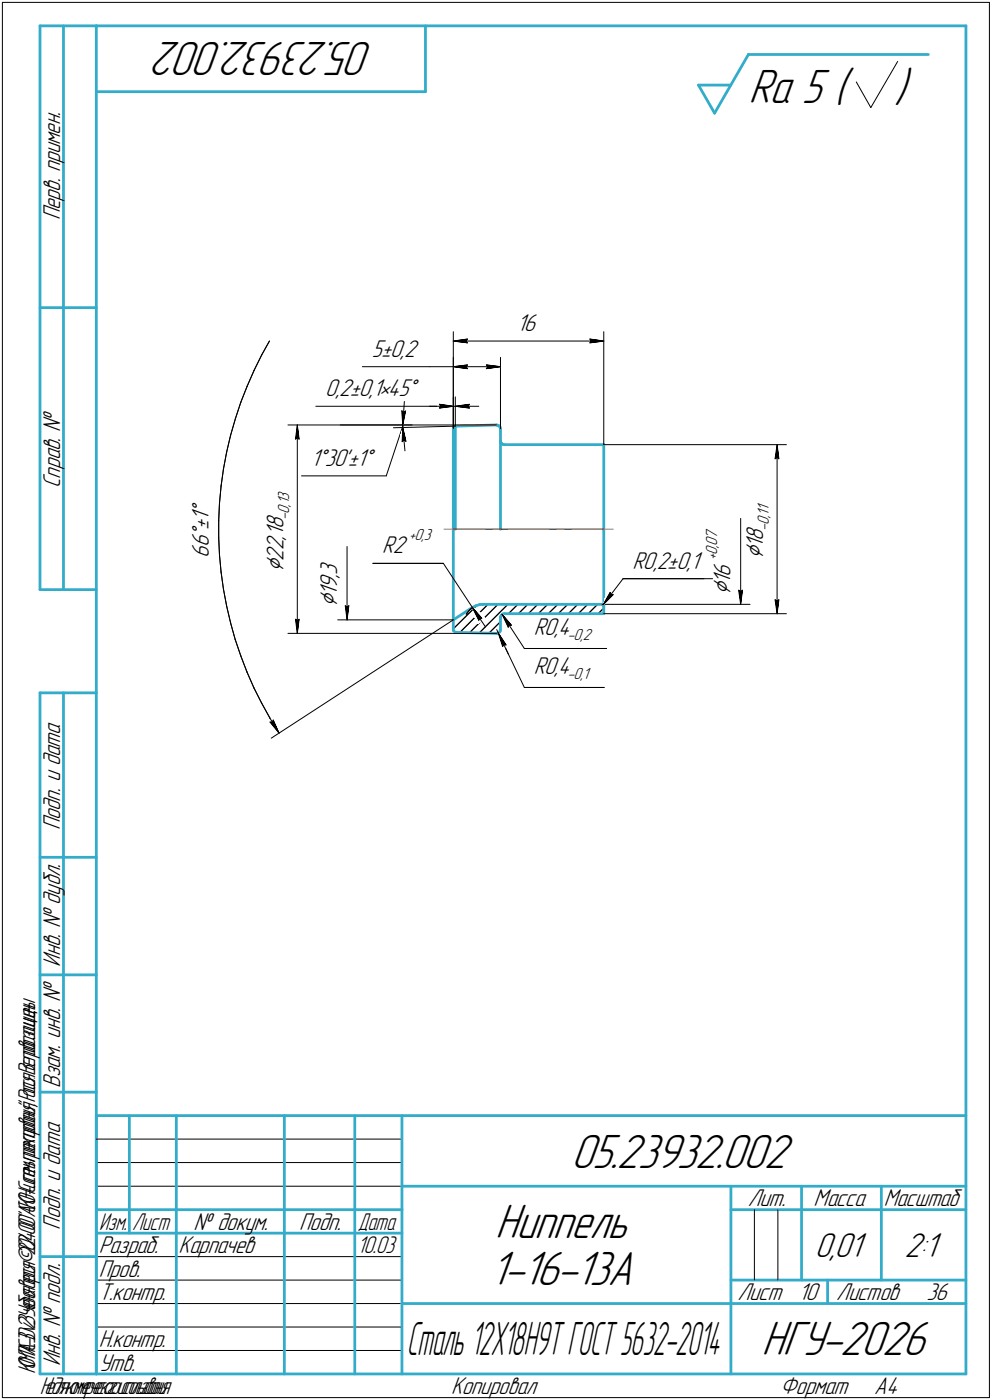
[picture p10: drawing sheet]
<svg xmlns="http://www.w3.org/2000/svg" width="211mm" height="298mm" viewBox="0 0 211 298" stroke-linecap="round" stroke-linejoin="round" font-family="sans-serif">
<defs><g id="words">
<g font-size="10.9">
<text x="79.5" y="9" transform="rotate(-180 79.5 9)">05.23932.002</text>
<text x="159.2" y="21.9">Ra 5 (</text>
<text x="190.3" y="21.9">)</text>
<text x="121.5" y="248.5">05.23932.002</text>
<text x="105.3" y="263.5">Ниппель</text>
<text x="104.2" y="273.5">1-16-13А</text>
<text x="162" y="288.5">НГУ-2026</text>
</g>
<text font-size="10.4" x="86.6" y="288.5">Сталь12Х18Н9ТГОСТ5632-2014</text>
<g font-size="7.8">
<text x="173.3" y="267.5">0,01</text>
<text x="192.4" y="267.5">2:1</text>
</g>
<g font-size="6">
<text x="44.4" y="109.4" transform="rotate(-90 44.4 109.4)">°</text>
<text x="44.4" y="114.3" transform="rotate(-90 44.4 114.3)">°</text>
<text x="162.4" y="119" transform="rotate(-90 162.4 119)">⌀</text>
<text x="60.3" y="121.7" transform="rotate(-90 60.3 121.7)">⌀</text>
<text x="71.7" y="129.2" transform="rotate(-90 71.7 129.2)">⌀</text>
<text x="155.4" y="126.7" transform="rotate(-90 155.4 126.7)">⌀</text>
</g>
<g font-size="5.5">
<text x="12.8" y="46.9" transform="rotate(-90 12.8 46.9)">Перв. примен.</text>
<text x="110" y="70.5">16</text>
<text x="79.1" y="76">5±0,2</text>
<text x="69.2" y="84.4">0,2±0,1•45°</text>
<text x="66.1" y="99.2">1°30'±1°</text>
<text x="12.8" y="103.8" transform="rotate(-90 12.8 103.8)">Справ. №</text>
<text x="44.4" y="112.8" transform="rotate(-90 44.4 112.8)">±</text>
<text x="44.4" y="110.8" transform="rotate(-90 44.4 110.8)">1</text>
<text x="60.3" y="112.7" transform="rotate(-90 60.3 112.7)">8</text>
<text x="44.4" y="118.7" transform="rotate(-90 44.4 118.7)">6</text>
<text x="44.4" y="116.5" transform="rotate(-90 44.4 116.5)">6</text>
<text x="60.3" y="119.3" transform="rotate(-90 60.3 119.3)">2</text>
<text x="60.3" y="117.1" transform="rotate(-90 60.3 117.1)">2</text>
<text x="60.3" y="114.9" transform="rotate(-90 60.3 114.9)">,</text>
<text x="60.3" y="114.1" transform="rotate(-90 60.3 114.1)">1</text>
<text x="81.3" y="117.8">R2</text>
<text x="162.4" y="116.6" transform="rotate(-90 162.4 116.6)">1</text>
<text x="162.4" y="115.1" transform="rotate(-90 162.4 115.1)">8</text>
<text x="71.7" y="125.3" transform="rotate(-90 71.7 125.3)">9</text>
<text x="71.7" y="123.1" transform="rotate(-90 71.7 123.1)">,</text>
<text x="71.7" y="122.3" transform="rotate(-90 71.7 122.3)">3</text>
<text x="134.5" y="121.1">R0,2±0,1</text>
<text x="155.4" y="124.3" transform="rotate(-90 155.4 124.3)">1</text>
<text x="155.4" y="122.8" transform="rotate(-90 155.4 122.8)">6</text>
<text x="71.7" y="126.8" transform="rotate(-90 71.7 126.8)">1</text>
<text x="113.5" y="135.1">R0,4</text>
<text x="113.5" y="143.4">R0,4</text>
<text x="12.8" y="176.7" transform="rotate(-90 12.8 176.7)">Подп. и дата</text>
<text x="12.8" y="205.8" transform="rotate(-90 12.8 205.8)">Инв. № дубл.</text>
<text x="12.8" y="231.6" transform="rotate(-90 12.8 231.6)">Взам. инв. №</text>
<text x="159.1" y="256.8">Лит.</text>
<text x="173.1" y="256.8">Масса</text>
<text x="188" y="256.8">Масштаб</text>
<text x="12.8" y="261.7" transform="rotate(-90 12.8 261.7)">Подп. и дата</text>
<text x="41.2" y="261.8">№ докум.</text>
<text x="63.6" y="261.8">Подп.</text>
<text x="21" y="266.8">Разраб.</text>
<text x="38" y="266.8">Карпачев</text>
<text x="21" y="271.8">Пров.</text>
<text x="21" y="276.8">Т.контр.</text>
<text x="156.9" y="276.8">Лист</text>
<text x="169.9" y="276.8">10</text>
<text x="177.9" y="276.8">Листов</text>
<text x="197.1" y="276.8">36</text>
<text x="21" y="286.8">Н.контр.</text>
<text x="12.8" y="290.8" transform="rotate(-90 12.8 290.8)">Инв. № подл.</text>
<text x="21" y="291.8">Утв.</text>
<text x="96" y="296.8">Копировал</text>
<text x="166" y="296.8">Формат</text>
<text x="186" y="296.8">A4</text>
</g>
<g font-size="5.4">
<text x="21.1" y="261.8">Изм.</text>
<text x="28.1" y="261.8">Лист</text>
<text x="76.1" y="261.8">Дата</text>
<text x="76" y="266.8">10.03</text>
<text x="7.5" y="292.5" transform="rotate(-90 7.5 292.5)">КОМПАС-3Dv23Учебнаяверсия©2024ООО&quot;АСКОН-Системыпроектирования&quot;,Россия.Всеправазащищены.</text>
<text x="8.5" y="296.7">Недлякоммерческогоиспользования</text>
</g>
<g font-size="3.6">
<text x="61.5" y="107.9" transform="rotate(-90 61.5 107.9)">,</text>
<text x="61.5" y="107.4" transform="rotate(-90 61.5 107.4)">1</text>
<text x="61.5" y="106.4" transform="rotate(-90 61.5 106.4)">3</text>
<text x="61.5" y="110.7" transform="rotate(-90 61.5 110.7)">-</text>
<text x="61.5" y="109.4" transform="rotate(-90 61.5 109.4)">0</text>
<text x="163.6" y="113.1" transform="rotate(-90 163.6 113.1)">-</text>
<text x="163.6" y="111.8" transform="rotate(-90 163.6 111.8)">0</text>
<text x="163.6" y="110.3" transform="rotate(-90 163.6 110.3)">,</text>
<text x="163.6" y="109.8" transform="rotate(-90 163.6 109.8)">1</text>
<text x="163.6" y="108.8" transform="rotate(-90 163.6 108.8)">1</text>
<text x="87" y="115">+0,3</text>
<text x="152.6" y="119.3" transform="rotate(-90 152.6 119.3)">+</text>
<text x="152.6" y="118.1" transform="rotate(-90 152.6 118.1)">0</text>
<text x="152.6" y="116.6" transform="rotate(-90 152.6 116.6)">,</text>
<text x="152.6" y="116.2" transform="rotate(-90 152.6 116.2)">0</text>
<text x="152.6" y="114.7" transform="rotate(-90 152.6 114.7)">7</text>
<text x="120.7" y="136.3">-0,2</text>
<text x="120.7" y="144.6">-0,1</text>
</g>
</g></defs>
<g fill="none" stroke="#33acca" stroke-width=".59">
<path d="M8.5 5.5v120zM8.5 5.5h12zM13.5 5.5v120zM20.5 5.5v287zM20.5 5.5h185zM20.5 19.5h70zM90.5 5.5v14zM148.6 18.1l3.4 6zM148.6 18.1h6.8zM159.2 11.6l-7.2 12.5zM159.2 11.6h38.3zM205.5 5.5v287z"/>
<path d="M8.5 65.5h12zM96.4 91.1v21.5zM96.9 90.7l8.7-.2zM96.9 90.7v21.9zM96.9 90.7l-.5 .4zM105.6 90.5h.2zM105.8 90.5l.3 .1zM106.1 90.6l.3 .3zM106.4 90.9l.1 .4zM106.5 91.3v21.3zM106.5 94l.1 .3zM106.5 93.9v.1z"/>
<path d="M106.6 94.3l.3 .3zM106.9 94.6l.4 .1zM107.3 94.7h21.1zM128.4 94.7v17.9zM96.4 112.6v19.4zM128.4 112.6v16.5zM8.5 125.5h12zM96.4 134.2l.5 .4zM96.4 132v2.2zM96.4 132l4.1-2.7zM96.9 134.6l8.7 .2zM100.5 129.3l.8-.4z"/>
<path d="M101.3 128.9l.8-.2zM102.1 128.7h.6zM102.7 128.7h25.4zM105.6 134.8h.2zM105.8 134.8l.3-.1zM106.4 134.4l-.3 .3zM106.5 134l-.1 .4zM106.5 131.3v.1zM106.5 131.4v2.6zM106.6 131l-.1 .3zM106.9 130.7l.4-.1zM106.9 130.7l-.3 .3z"/>
<path d="M107.3 130.6h21.1zM128.1 128.7h.2zM128.3 128.7l.1 .2zM128.4 129.1v1.5zM128.4 128.9v.2zM8.5 147.5v145zM8.5 147.5h12zM13.5 147.5v145zM8.5 182.5h12zM8.5 207.5h12zM8.5 232.5h12zM20.5 237.5h185z"/>
<path d="M20.5 237.5v55zM27.5 237.5v25zM37.5 237.5v55zM60.5 237.5v55zM75.5 237.5v55zM85.5 237.5v55zM20.5 257.5h65zM85.5 252.5h120zM155.5 252.5v40zM155.5 257.5h15zM170.5 252.5v20zM170.5 257.5h35z"/>
<path d="M187.5 252.5v20zM8.5 267.5h12zM20.5 262.5h65zM85.5 277.5h70zM155.5 277.5h50zM155.5 272.5h50zM176.1 272.5v5zM8.5 292.5h12zM20.5 292.5h185z"/>
</g>
<g fill="none" stroke="#000" stroke-width=".21">
<path d="M.5 .5v297zM.5 .5h210zM182.2 17.4l3.1 5.5zM191 13.1l-5.7 9.8zM210.5 .5v297zM54.1 78.8l-1.5 3.4zM55.7 75.6l-1.6 3.2zM57.3 72.6l-1.6 3zM77.1 78.1h14.3zM91.4 78.1h5zM96.4 76.1v15zM96.4 70.6v20.5z"/>
<path d="M96.4 78.1l3-.4zM96.4 78.1l3 .4zM96.4 78.1h10.1zM96.4 72.6l3-.4zM96.4 72.6l3 .4zM96.4 72.6h32zM99.1 78.1l.3 .4zM99.1 72.6l.3 .4zM99.4 77.7l-.3 .4zM99.4 72.2l-.3 .4zM103.5 78.5l3-.4zM103.5 77.7l.3 .4z"/>
<path d="M103.5 77.7l3 .4zM103.8 78.1l-.3 .4zM106.5 76.1v15.2zM125.5 73l2.9-.4zM125.5 72.2l.3 .4zM125.5 72.2l2.9 .4zM125.8 72.6l-.3 .4zM128.4 70.6v24.1zM47.5 99.8l-.5 3.7zM48.2 96.2l-.7 3.6zM49.1 92.6l-.9 3.6zM50.1 89.1l-1 3.5z"/>
<path d="M51.2 85.6l-1.1 3.5zM52.6 82.2l-1.4 3.4zM61.3 90.5h44.3zM62.9 93.5l.3-.3zM63.2 90.5l.4 3zM63.2 93.2l.4 .3zM63.2 90.5l-.3 3zM63.2 90.5v44.3zM67.2 86.5h24.2zM72.4 90.5h15.3zM83.7 91.1l13.2-.4zM85.5 87.5l.4 .3z"/>
<path d="M85.5 87.5l.2 3zM85.6 94l.3-.3zM85.7 90.5v.5zM85.7 90.7l-3.5 10.6zM85.7 91l-.1 3zM85.7 91l.7 2.9zM85.7 91l.4 5zM85.9 87.8l.4-.3zM85.9 93.7l.5 .2zM86 85.5l-.3 5zM86.3 87.5l-.6 3zM91.4 86.5h5z"/>
<path d="M93.5 86.1l2.9 .4zM93.5 86.1l.3 .4zM93.5 86.9l2.9-.4zM93.8 86.5l-.3 .4zM96.4 84.5v6.6zM96.4 86.5h.5zM96.9 84.5v6.2zM96.9 86.5l3 .4zM96.9 86.5l3-.4zM96.9 86.5h5zM99.6 86.5l.3 .4zM99.9 86.1l-.3 .4z"/>
<path d="M128.4 94.7h38.9zM164.9 97.7l.4-.3zM165.3 94.7l.4 3zM165.3 97.4l.4 .3zM165.3 94.7l-.4 3zM165.3 94.7v35.9zM46.5 114.5l.2 3.7zM46.5 110.8v3.7zM46.7 118.2l.3 3.6zM46.7 107.1l-.2 3.7zM47 103.5l-.3 3.6zM64.1 101.3h18.1z"/>
<path d="M73.8 116.3v15.7zM79.3 119.9h15zM94.3 119.9l6.2 9.4zM96.4 112.6h32zM157.6 110.4v18.3zM47 121.8l.5 3.6zM47.5 125.4l.7 3.6zM48.2 129l.9 3.6zM49.1 132.6l.9 3.5zM50 136.1l1.2 3.5zM51.2 139.6l1.3 3.4zM61.3 134.8h44.3z"/>
<path d="M62.9 131.8l.3 3zM62.9 131.8l.3 .3zM63.2 132.1l.4-.3zM63.6 131.8l-.4 3zM71.8 132h24.6zM73.4 128.9l.4 3.1zM73.4 128.9l.4 .3zM73.8 129.2l.4-.3zM74.2 128.9l-.4 3.1zM96.4 133.9l5.1-5zM97.8 134.6l6-5.9zM99.4 130.5l-.2 .3z"/>
<path d="M99.9 134.7l6-6zM99.9 129.8l.6-.5zM99.9 129.8l-.5 .7zM100.5 129.3l1.4 2.7zM100.5 129.3l2 2.3zM100.5 129.3l2.8 4.2zM102 131.6l-.1 .4zM102 131.6h.5zM104 134.8l2.5-2.5zM105.7 134l.3 .7zM106 134.7l5.5 11.6zM106 134.7l.9 2.9z"/>
<path d="M106 134.7l1.7 2.6zM106 134.7l2.2 4.6zM106.8 130.8l2 2.3zM106.8 130.8l1.3 2.7zM106.8 130.8l4.7 7.2zM107.1 137.2l-.2 .4zM107.1 137.2l.6 .1zM108 128.7l-6.1 6zM108.2 130.6l2-1.9zM108.3 133.1h.5zM108.3 133.1l-.2 .4zM111.5 138h17.5z"/>
<path d="M112.3 128.7l-2 1.9zM114.4 128.7l-2 1.9zM114.5 130.6l2-1.9zM116.6 130.6l2.1-1.9zM118.7 130.6l2.1-1.9zM120.9 130.6l2-1.9zM123 130.6l2-1.9zM127.1 128.7l-2 1.9zM127.3 130.6l1.1-1.1zM128.1 128.7h31.5zM128.4 130.6h38.9zM129.8 126.1l-1.5 2.6z"/>
<path d="M129.8 126.1l.1 .5zM129.9 126.6h.5zM130.4 126.6l-2.1 2.1zM132.5 123.2h19.1zM132.5 123.2l-4.2 5.5zM157.1 125.6l.5 3.1zM157.1 125.6l.5 .3zM157.6 125.9l.3-.3zM157.9 125.6l-.3 3.1zM164.9 127.7l.4 2.9zM164.9 127.7l.4 .3zM165.3 128l.4-.3z"/>
<path d="M165.7 127.7l-.4 2.9zM52.5 143l1.5 3.4zM54 146.4l1.7 3.3zM55.7 149.7l1.7 3.2zM57.4 152.9l2 3.1zM57.4 153.7l2 2.3zM57.4 153.7l.5 .1zM57.7 157.1l38.7-25.1zM58.1 153.3l-.2 .5zM58.1 153.3l1.3 2.7zM111.5 146.3h17zM20.5 247.5h65z"/>
<path d="M20.5 252.5h65zM20.5 242.5h65zM160.5 257.5v15zM165.5 257.5v15zM20.5 267.5h65zM20.5 272.5h65zM20.5 277.5h65zM.5 297.5h210zM20.5 282.5h65zM20.5 287.5h65z"/>
</g>
<path d="M94.4 112.6h8.9zM104.8 112.6h1.8zM108 112.6h8.9zM118.4 112.6h1.7zM121.6 112.6h8.9z" fill="none" stroke="#ff8000" stroke-width=".21"/>
<g fill="#fff" stroke="#fff" stroke-width=".21">
<path d="M56.3 103.6h5.9zM56.3 103.6h5.9zM56.3 103.7h5.9zM56.3 103.7h5.9zM56.3 103.8h5.9zM56.3 103.8h5.9zM56.3 103.8h5.9zM56.3 103.9h5.9zM56.3 103.9h5.9zM56.3 104h5.9zM56.3 104h5.9zM56.3 104.1h5.9zM56.3 104.1h5.9zM56.3 104.1h5.9zM56.3 104.2h5.9zM56.3 104.2h5.9zM56.3 104.3h5.9zM56.3 104.3h5.9zM56.3 104.4h5.9zM56.3 104.4h5.9zM56.3 104.4h5.9zM56.3 104.5h5.9zM56.3 104.5h5.9zM56.3 104.6h5.9zM56.3 104.6h5.9zM56.3 104.6h5.9zM56.3 104.7h5.9zM56.3 104.7h5.9zM56.3 104.8h5.9zM56.3 104.8h5.9zM56.3 104.9h5.9zM56.3 104.9h5.9zM56.3 104.9h5.9zM56.3 105h5.9zM56.3 105h5.9zM56.3 105.1h5.9zM56.3 105.1h5.9zM56.3 105.2h5.9zM56.3 105.2h5.9zM56.3 105.2h5.9zM56.3 105.3h5.9zM56.3 105.3h5.9zM56.3 105.4h5.9zM56.3 105.4h5.9zM56.3 105.5h5.9zM56.3 105.5h5.9zM56.3 105.5h5.9zM56.3 105.6h5.9zM56.3 105.6h5.9zM56.3 105.7h5.9zM56.3 105.7h5.9zM56.3 105.7h5.9zM56.3 105.8h5.9zM56.3 105.8h5.9zM56.3 105.9h5.9zM56.3 105.9h5.9zM56.3 106h5.9zM56.3 106h5.9zM56.3 106h5.9zM56.3 106.1h5.9zM56.3 106.1h5.9zM56.3 106.2h5.9zM56.3 106.2h5.9zM56.3 106.3h5.9zM56.3 106.3h5.9zM56.3 106.3h5.9zM56.3 106.4h5.9zM56.3 106.4h5.9zM56.3 106.5h5.9zM56.3 106.5h5.9zM56.3 106.6h5.9zM56.3 106.6h5.9zM56.3 106.6h5.9zM56.3 106.7h5.9zM56.3 106.7h5.9zM56.3 106.8h5.9zM56.3 106.8h5.9zM56.3 106.8h5.9zM56.3 106.9h5.9zM56.3 106.9h5.9zM56.3 107h5.9zM56.3 107h5.9zM56.3 107.1h5.9zM56.3 107.1h5.9zM56.3 107.1h5.9zM56.3 107.2h5.9zM56.3 107.2h5.9zM56.3 107.3h5.9zM56.3 107.3h5.9zM56.3 107.4h5.9zM56.3 107.4h5.9zM56.3 107.4h5.9zM56.3 107.5h5.9zM56.3 107.5h5.9zM56.3 107.6h5.9zM56.3 107.6h5.9zM56.3 107.7h5.9zM56.3 107.7h5.9zM56.3 107.7h5.9zM56.3 107.8h5.9zM56.3 107.8h5.9zM56.3 107.9h5.9zM56.3 107.9h5.9zM56.3 107.9h5.9zM56.3 108h5.9zM56.3 108h5.9zM56.3 108.1h5.9zM56.3 108.1h5.9zM56.3 108.2h5.9zM56.3 108.2h5.9zM56.3 108.2h5.9zM56.3 108.3h5.9zM56.3 108.3h5.9zM56.3 108.4h5.9zM56.3 108.4h5.9zM56.3 108.5h5.9zM56.3 108.5h5.9zM56.3 108.5h5.9zM56.3 108.6h5.9zM56.3 108.6h5.9zM56.3 108.7h5.9zM56.3 108.7h5.9zM56.3 108.8h5.9zM56.3 108.8h5.9zM56.3 108.8h5.9zM56.3 108.9h5.9zM56.3 108.9h5.9zM56.3 109h5.9zM56.3 109h5.9zM56.3 109.1h5.9zM56.3 109.1h5.9zM56.3 109.1h5.9zM56.3 109.2h5.9zM56.3 109.2h5.9zM56.3 109.3h5.9zM56.3 109.3h5.9zM56.3 109.3h5.9zM56.3 109.4h5.9zM56.3 109.4h5.9zM56.3 109.5h5.9zM56.3 109.5h5.9zM56.3 109.6h5.9zM56.3 109.6h5.9zM56.3 109.6h5.9zM56.3 109.7h5.9zM56.3 109.7h5.9zM56.3 109.8h5.9zM56.3 109.8h5.9zM56.3 109.9h5.9zM56.3 109.9h5.9zM56.3 109.9h5.9zM56.3 110h5.9zM56.3 110h5.9zM56.3 110.1h5.9zM56.3 110.1h5.9zM56.3 110.2h5.9zM56.3 110.2h5.9zM56.3 110.2h5.9zM56.3 110.3h5.9zM56.3 110.3h5.9zM56.3 110.4h5.9zM56.3 110.4h5.9zM56.3 110.4h5.9zM56.3 110.5h5.9zM56.3 110.5h5.9zM56.3 110.6h5.9zM56.3 110.6h5.9zM56.3 110.7h5.9zM56.3 110.7h5.9zM56.3 110.7h5.9zM56.3 110.8h5.9zM56.3 110.8h5.9zM56.3 110.9h5.9zM56.3 110.9h5.9zM56.3 111h5.9zM56.3 111h5.9zM56.3 111h5.9zM56.3 111.1h5.9zM56.3 111.1h5.9zM56.3 111.2h5.9zM56.3 111.2h5.9zM56.3 111.3h5.9zM56.3 111.3h5.9zM56.3 111.3h5.9zM56.3 111.4h5.9zM56.3 111.4h5.9zM56.3 111.5h5.9zM56.3 111.5h5.9zM56.3 111.5h5.9zM56.3 111.6h5.9zM56.3 111.6h5.9zM56.3 111.7h5.9zM56.3 111.7h5.9zM56.3 111.8h5.9zM56.3 111.8h5.9zM56.3 111.8h5.9zM56.3 111.9h5.9zM56.3 111.9h5.9zM56.3 112h5.9zM56.3 112h5.9zM56.3 112.1h5.9zM56.3 112.1h5.9zM56.3 112.1h5.9zM56.3 112.2h5.9zM56.3 112.2h5.9zM56.3 112.3h5.9zM56.3 112.3h5.9zM56.3 112.4h5.9zM56.3 112.4h5.9zM56.3 112.4h5.9zM56.3 112.5h5.9zM56.3 112.5h5.9zM56.3 112.6h5.9zM56.3 112.6h5.9zM56.3 112.6h5.9zM56.3 112.7h5.9zM56.3 112.7h5.9zM56.3 112.8h5.9zM56.3 112.8h5.9zM56.3 112.9h5.9zM56.3 112.9h5.9zM56.3 112.9h5.9zM56.3 113h5.9zM56.3 113h5.9zM56.3 113.1h5.9zM56.3 113.1h5.9zM56.3 113.2h5.9zM56.3 113.2h5.9zM56.3 113.2h5.9zM56.3 113.3h5.9zM56.3 113.3h5.9zM56.3 113.4h5.9zM56.3 113.4h5.9zM56.3 113.5h5.9zM56.3 113.5h5.9zM56.3 113.5h5.9zM56.3 113.6h5.9zM56.3 113.6h5.9zM56.3 113.7h5.9zM56.3 113.7h5.9zM56.3 113.7h5.9zM56.3 113.8h5.9zM56.3 113.8h5.9zM56.3 113.9h5.9zM56.3 113.9h5.9zM56.3 114h5.9zM56.3 114h5.9zM56.3 114h5.9zM56.3 114.1h5.9zM56.3 114.1h5.9zM56.3 114.2h5.9zM56.3 114.2h5.9zM56.3 114.3h5.9zM56.3 114.3h5.9zM56.3 114.3h5.9zM56.3 114.4h5.9zM56.3 114.4h5.9zM56.3 114.5h5.9zM56.3 114.5h5.9zM56.3 114.6h5.9zM56.3 114.6h5.9zM56.3 114.6h5.9zM56.3 114.7h5.9zM56.3 114.7h5.9zM56.3 114.8h5.9zM56.3 114.8h5.9zM56.3 114.9h5.9zM56.3 114.9h5.9zM56.3 114.9h5.9zM56.3 115h5.9zM56.3 115h5.9zM56.3 115.1h5.9zM56.3 115.1h5.9zM56.3 115.1h5.9zM56.3 115.2h5.9zM56.3 115.2h5.9zM56.3 115.3h5.9zM56.3 115.3h5.9zM56.3 115.4h5.9zM56.3 115.4h5.9zM56.3 115.4h5.9zM56.3 115.5h5.9zM56.3 115.5h5.9zM56.3 115.6h5.9zM56.3 115.6h5.9zM56.3 115.7h5.9zM56.3 115.7h5.9zM56.3 115.7h5.9zM56.3 115.8h5.9zM56.3 115.8h5.9zM56.3 115.9h5.9zM56.3 115.9h5.9zM56.3 116h5.9zM56.3 116h5.9zM56.3 116h5.9zM56.3 116.1h5.9zM56.3 116.1h5.9zM56.3 116.2h5.9zM56.3 116.2h5.9zM56.3 116.2h5.9zM56.3 116.3h5.9zM56.3 116.3h5.9zM56.3 116.4h5.9zM56.3 116.4h5.9zM56.3 116.5h5.9zM56.3 116.5h5.9zM56.3 116.5h5.9zM56.3 116.6h5.9zM56.3 116.6h5.9zM56.3 116.7h5.9zM56.3 116.7h5.9zM56.3 116.8h5.9zM56.3 116.8h5.9zM56.3 116.8h5.9zM56.3 116.9h5.9zM56.3 116.9h5.9zM56.3 117h5.9zM56.3 117h5.9zM56.3 117.1h5.9zM56.3 117.1h5.9zM56.3 117.1h5.9zM56.3 117.2h5.9zM56.3 117.2h5.9zM56.3 117.3h5.9zM56.3 117.3h5.9zM56.3 117.3h5.9zM56.3 117.4h5.9zM56.3 117.4h5.9zM56.3 117.5h5.9zM56.3 117.5h5.9zM56.3 117.6h5.9zM56.3 117.6h5.9zM56.3 117.6h5.9zM56.3 117.7h5.9zM56.3 117.7h5.9zM56.3 117.8h5.9zM56.3 117.8h5.9zM56.3 117.9h5.9zM56.3 117.9h5.9zM56.3 117.9h5.9zM56.3 118h5.9zM56.3 118h5.9zM56.3 118.1h5.9zM56.3 118.1h5.9zM56.3 118.2h5.9zM56.3 118.2h5.9zM56.3 118.2h5.9zM56.3 118.3h5.9zM56.3 118.3h5.9zM56.3 118.4h5.9zM56.3 118.4h5.9zM56.3 118.4h5.9zM56.3 118.5h5.9zM56.3 118.5h5.9zM56.3 118.6h5.9zM56.3 118.6h5.9zM56.3 118.7h5.9zM56.3 118.7h5.9zM56.3 118.7h5.9zM56.3 118.8h5.9zM56.3 118.8h5.9zM56.3 118.9h5.9zM56.3 118.9h5.9zM56.3 119h5.9zM56.3 119h5.9zM56.3 119h5.9zM56.3 119.1h5.9zM56.3 119.1h5.9zM56.3 119.2h5.9zM56.3 119.2h5.9zM56.3 119.3h5.9zM56.3 119.3h5.9zM56.3 119.3h5.9zM56.3 119.4h5.9zM56.3 119.4h5.9zM56.3 119.5h5.9zM56.3 119.5h5.9zM56.3 119.5h5.9zM56.3 119.6h5.9zM56.3 119.6h5.9zM56.3 119.7h5.9zM56.3 119.7h5.9zM56.3 119.8h5.9zM56.3 119.8h5.9zM56.3 119.8h5.9zM56.3 119.9h5.9zM56.3 119.9h5.9zM56.3 120h5.9zM56.3 120h5.9zM56.3 120.1h5.9zM56.3 120.1h5.9zM56.3 120.1h5.9zM56.3 120.2h5.9zM56.3 120.2h5.9zM56.3 120.3h5.9zM56.3 120.3h5.9zM56.3 120.4h5.9zM56.3 120.4h5.9zM56.3 120.4h5.9zM56.3 120.5h5.9zM56.3 120.5h5.9zM56.3 120.6h5.9zM56.3 120.6h5.9zM56.3 120.6h5.9zM56.3 120.7h5.9zM56.3 120.7h5.9zM56.3 120.8h5.9zM56.3 120.8h5.9zM56.3 120.9h5.9zM56.3 120.9h5.9zM56.3 120.9h5.9zM56.3 121h5.9zM56.3 121h5.9zM56.3 121.1h5.9zM56.3 121.1h5.9zM56.3 121.2h5.9zM56.3 121.2h5.9zM56.3 121.2h5.9zM56.3 121.3h5.9zM56.3 121.3h5.9zM56.3 121.4h5.9zM56.3 121.4h5.9zM56.3 121.5h5.9zM56.3 121.5h5.9zM56.3 121.5h5.9zM56.3 121.6h5.9zM56.3 121.6h5.9zM56.3 121.7h5.9zM56.3 121.7h5.9z"/>
<path d="M63.2 90.6h.1zM63.2 90.6h.1zM63.2 90.7h.2zM63.2 90.7h.2zM63.1 90.8h.3zM63.1 90.8h.3zM63.1 90.8h.3zM63.1 90.9h.4zM63.1 90.9h.4zM63 91h.5zM63 91h.5zM63 91.1h.5zM63 91.1h.5zM63 91.1h.5zM62.9 91.2h.6zM62.9 91.2h.7zM62.9 91.3h.7zM62.9 91.3h.7zM62.9 91.4h.7zM62.9 91.4h.7zM62.9 91.4h.8zM62.8 91.5h.9zM62.8 91.5h.9zM62.8 91.6h.9zM62.8 91.6h.9zM62.7 91.7h1.1zM62.7 91.7h1.1zM62.7 91.7h1.1zM62.7 91.8h1.1zM62.7 91.8h1.1zM62.7 91.9h1.1zM62.7 91.9h1.1zM62.6 91.9h1.3zM62.6 92h1.3zM62.6 92h1.3zM62.6 92.1h1.3zM62.6 92.1h1.3zM62.5 92.2h1.5zM62.5 92.2h1.5zM62.5 92.2h1.5zM62.5 92.3h1.5zM62.5 92.3h1.5zM62.5 92.4h1.5zM62.5 92.4h1.5zM62.5 92.5h1.5zM62.5 92.5h1.5zM62.5 92.5h1.6zM62.5 92.6h1.6zM62.4 92.6h1.7zM62.4 92.7h1.7zM62.4 92.7h1.7zM62.4 92.8h1.7zM62.4 92.8h1.7zM62.4 92.8h1.7zM62.4 92.9h1.7zM62.4 92.9h1.7zM62.4 93h1.7zM62.4 93h1.7zM62.4 93h1.7zM62.4 93.1h1.7zM62.4 93.1h1.7zM62.4 93.2h1.7zM62.4 93.2h1.7zM62.4 93.3h1.7zM62.4 93.3h1.7zM62.4 93.3h1.7zM62.4 93.4h1.7zM62.4 93.4h1.8zM62.4 93.5h1.8zM62.4 93.5h1.8zM62.4 93.6h1.8zM62.4 93.6h1.8zM62.3 93.6h1.9zM62.3 93.7h1.9zM62.3 93.7h1.9zM62.3 93.8h1.9zM62.3 93.8h1.9zM62.3 93.9h1.9zM62.3 93.9h1.9zM62.3 93.9h1.9z"/>
<path d="M62.3 131.3h1.9zM62.3 131.4h1.9zM62.3 131.4h1.9zM62.3 131.4h1.9zM62.3 131.5h1.9zM62.3 131.5h1.9zM62.3 131.6h1.9zM62.3 131.6h1.9zM62.3 131.7h1.9zM62.4 131.7h1.8zM62.4 131.7h1.8zM62.4 131.8h1.8zM62.4 131.8h1.8zM62.4 131.9h1.8zM62.4 131.9h1.7zM62.4 132h1.7zM62.4 132h1.7zM62.4 132h1.7zM62.4 132.1h1.7zM62.4 132.1h1.7zM62.4 132.2h1.7zM62.4 132.2h1.7zM62.4 132.2h1.7zM62.4 132.3h1.7zM62.4 132.3h1.7zM62.4 132.4h1.7zM62.4 132.4h1.7zM62.4 132.5h1.7zM62.4 132.5h1.7zM62.4 132.5h1.7zM62.4 132.6h1.7zM62.4 132.6h1.7zM62.4 132.7h1.7zM62.5 132.7h1.6zM62.5 132.8h1.6zM62.5 132.8h1.5zM62.5 132.8h1.5zM62.5 132.9h1.5zM62.5 132.9h1.5zM62.5 133h1.5zM62.5 133h1.5zM62.5 133.1h1.5zM62.5 133.1h1.5zM62.5 133.1h1.5zM62.6 133.2h1.3zM62.6 133.2h1.3zM62.6 133.3h1.3zM62.6 133.3h1.3zM62.6 133.3h1.3zM62.7 133.4h1.1zM62.7 133.4h1.1zM62.7 133.5h1.1zM62.7 133.5h1.1zM62.7 133.6h1.1zM62.7 133.6h1.1zM62.7 133.6h1.1zM62.8 133.7h.9zM62.8 133.7h.9zM62.8 133.8h.9zM62.8 133.8h.9zM62.9 133.9h.8zM62.9 133.9h.7zM62.9 133.9h.7zM62.9 134h.7zM62.9 134h.7zM62.9 134.1h.7zM62.9 134.1h.6zM63 134.2h.5zM63 134.2h.5zM63 134.2h.5zM63 134.3h.5zM63 134.3h.5zM63.1 134.4h.4zM63.1 134.4h.4zM63.1 134.5h.3zM63.1 134.5h.3zM63.1 134.5h.3zM63.2 134.6h.2zM63.2 134.6h.2zM63.2 134.7h.1zM63.2 134.7h.1z"/>
<path d="M79.1 72.1h10.4zM79.1 72.1h10.4zM79.1 72.2h10.4zM79.1 72.2h10.4zM79.1 72.3h10.4zM79.1 72.3h10.4zM79.1 72.3h10.4zM79.1 72.4h10.4zM79.1 72.4h10.4zM79.1 72.5h10.4zM79.1 72.5h10.4zM79.1 72.6h10.4zM79.1 72.6h10.4zM79.1 72.6h10.4zM79.1 72.7h10.4zM79.1 72.7h10.4zM79.1 72.8h10.4zM79.1 72.8h10.4zM79.1 72.9h10.4zM79.1 72.9h10.4zM79.1 72.9h10.4zM79.1 73h10.4zM79.1 73h10.4zM79.1 73.1h10.4zM79.1 73.1h10.4zM79.1 73.2h10.4zM79.1 73.2h10.4zM79.1 73.2h10.4zM79.1 73.3h10.4zM79.1 73.3h10.4zM79.1 73.4h10.4zM79.1 73.4h10.4zM79.1 73.4h10.4zM79.1 73.5h10.4zM79.1 73.5h10.4zM79.1 73.6h10.4zM79.1 73.6h10.4zM79.1 73.7h10.4zM79.1 73.7h10.4zM79.1 73.7h10.4zM79.1 73.8h10.4zM79.1 73.8h10.4zM79.1 73.9h10.4zM79.1 73.9h10.4zM79.1 74h10.4zM79.1 74h10.4zM79.1 74h10.4zM79.1 74.1h10.4zM79.1 74.1h10.4zM79.1 74.2h10.4zM79.1 74.2h10.4zM79.1 74.3h10.4zM79.1 74.3h10.4zM79.1 74.3h10.4zM79.1 74.4h10.4zM79.1 74.4h10.4zM79.1 74.5h10.4zM79.1 74.5h10.4zM79.1 74.5h10.4zM79.1 74.6h10.4zM79.1 74.6h10.4zM79.1 74.7h10.4zM79.1 74.7h10.4zM79.1 74.8h10.4zM79.1 74.8h10.4zM79.1 74.8h10.4zM79.1 74.9h10.4zM79.1 74.9h10.4zM79.1 75h10.4zM79.1 75h10.4zM79.1 75.1h10.4zM79.1 75.1h10.4zM79.1 75.1h10.4zM79.1 75.2h10.4zM79.1 75.2h10.4zM79.1 75.3h10.4zM79.1 75.3h10.4zM79.1 75.4h10.4zM79.1 75.4h10.4zM79.1 75.4h10.4zM79.1 75.5h10.4zM79.1 75.5h10.4zM79.1 75.6h10.4zM79.1 75.6h10.4zM79.1 75.6h10.4zM79.1 75.7h10.4zM79.1 75.7h10.4zM79.1 75.8h10.4zM79.1 75.8h10.4zM79.1 75.9h10.4zM79.1 75.9h10.4zM79.1 75.9h10.4zM79.1 76h10.4zM79.1 76h10.4zM79.1 76.1h10.4zM79.1 76.1h10.4zM79.1 76.2h10.4zM79.1 76.2h10.4zM79.1 76.2h10.4zM79.1 76.3h10.4zM79.1 76.3h10.4zM79.1 76.4h10.4zM79.1 76.4h10.4zM79.1 76.5h10.4zM79.1 76.5h10.4zM79.1 76.5h10.4zM79.1 76.6h10.4zM79.1 76.6h10.4zM79.1 76.7h10.4zM79.1 76.7h10.4zM79.1 76.8h10.4zM79.1 76.8h10.4zM79.1 76.8h10.4zM79.1 76.9h10.4zM79.1 76.9h10.4zM79.1 77h10.4zM79.1 77h10.4zM79.1 77h10.4z"/>
<path d="M99.7 77.1h.2zM99.4 77.2h.5zM99.1 77.2h.8zM98.8 77.3h1.1zM98.6 77.3h1.3zM98.3 77.3h1.6zM98.2 77.4h1.7zM98 77.4h1.9zM98 77.5h1.9zM97.8 77.5h2.1zM97.7 77.6h2.2zM97.6 77.6h2.3zM97.5 77.6h2.4zM97.4 77.7h2.5zM97.3 77.7h2.6zM97.2 77.8h2.7zM97.1 77.8h2.8zM97 77.9h2.9zM96.9 77.9h3zM96.8 77.9h3.1zM96.7 78h3.2zM96.6 78h3.3zM96.4 78.1h3.5zM96.6 78.1h3.3zM96.6 78.1h3.3zM96.8 78.2h3.1zM96.9 78.2h3zM96.9 78.3h3zM97.1 78.3h2.8zM97.2 78.4h2.7zM97.3 78.4h2.6zM97.4 78.4h2.5zM97.5 78.5h2.4zM97.6 78.5h2.3zM97.7 78.6h2.2zM97.8 78.6h2.1zM97.9 78.7h2zM98 78.7h1.9zM98.1 78.7h1.8zM98.2 78.8h1.7zM98.3 78.8h1.6zM98.6 78.9h1.3zM98.9 78.9h1zM99.3 79h.6zM99.6 79h.3z"/>
<path d="M103 77.1h.3zM103 77.2h.5zM103 77.2h.8zM103 77.3h1.1zM103 77.3h1.4zM103 77.3h1.7zM103 77.4h1.8zM103 77.4h1.9zM103 77.5h2zM103 77.5h2.1zM103 77.6h2.2zM103 77.6h2.3zM103 77.6h2.5zM103 77.7h2.5zM103 77.7h2.7zM103 77.8h2.7zM103 77.8h2.9zM103 77.9h3zM103 77.9h3.1zM103 77.9h3.2zM103 78h3.3zM103 78h3.4zM103 78.1h3.5zM103 78.1h3.4zM103 78.1h3.3zM103 78.2h3.2zM103 78.2h3.1zM103 78.3h3zM103 78.3h2.9zM103 78.4h2.8zM103 78.4h2.7zM103 78.4h2.6zM103 78.5h2.5zM103 78.5h2.4zM103 78.6h2.3zM103 78.6h2.2zM103 78.7h2.1zM103 78.7h2zM103 78.7h1.9zM103 78.8h1.8zM103 78.8h1.7zM103 78.9h1.4zM103 78.9h1zM103 79h.7zM103 79h.3z"/>
<path d="M110 66.6h4.9zM110 66.6h4.9zM110 66.7h4.9zM110 66.7h4.9zM110 66.8h4.9zM110 66.8h4.9zM110 66.8h4.9zM110 66.9h4.9zM110 66.9h4.9zM110 67h4.9zM110 67h4.9zM110 67.1h4.9zM110 67.1h4.9zM110 67.1h4.9zM110 67.2h4.9zM110 67.2h4.9zM110 67.3h4.9zM110 67.3h4.9zM110 67.4h4.9zM110 67.4h4.9zM110 67.4h4.9zM110 67.5h4.9zM110 67.5h4.9zM110 67.6h4.9zM110 67.6h4.9zM110 67.6h4.9zM110 67.7h4.9zM110 67.7h4.9zM110 67.8h4.9zM110 67.8h4.9zM110 67.9h4.9zM110 67.9h4.9zM110 67.9h4.9zM110 68h4.9zM110 68h4.9zM110 68.1h4.9zM110 68.1h4.9zM110 68.2h4.9zM110 68.2h4.9zM110 68.2h4.9zM110 68.3h4.9zM110 68.3h4.9zM110 68.4h4.9zM110 68.4h4.9zM110 68.5h4.9zM110 68.5h4.9zM110 68.5h4.9zM110 68.6h4.9zM110 68.6h4.9zM110 68.7h4.9zM110 68.7h4.9zM110 68.7h4.9zM110 68.8h4.9zM110 68.8h4.9zM110 68.9h4.9zM110 68.9h4.9zM110 69h4.9zM110 69h4.9zM110 69h4.9zM110 69.1h4.9zM110 69.1h4.9zM110 69.2h4.9zM110 69.2h4.9zM110 69.3h4.9zM110 69.3h4.9zM110 69.3h4.9zM110 69.4h4.9zM110 69.4h4.9zM110 69.5h4.9zM110 69.5h4.9zM110 69.6h4.9zM110 69.6h4.9zM110 69.6h4.9zM110 69.7h4.9zM110 69.7h4.9zM110 69.8h4.9zM110 69.8h4.9zM110 69.8h4.9zM110 69.9h4.9zM110 69.9h4.9zM110 70h4.9zM110 70h4.9zM110 70.1h4.9zM110 70.1h4.9zM110 70.1h4.9zM110 70.2h4.9zM110 70.2h4.9zM110 70.3h4.9zM110 70.3h4.9zM110 70.4h4.9zM110 70.4h4.9zM110 70.4h4.9zM110 70.5h4.9zM110 70.5h4.9zM110 70.6h4.9zM110 70.6h4.9zM110 70.7h4.9zM110 70.7h4.9zM110 70.7h4.9zM110 70.8h4.9zM110 70.8h4.9zM110 70.9h4.9zM110 70.9h4.9zM110 71h4.9zM110 71h4.9zM110 71h4.9zM110 71.1h4.9zM110 71.1h4.9zM110 71.2h4.9zM110 71.2h4.9zM110 71.2h4.9zM110 71.3h4.9zM110 71.3h4.9zM110 71.4h4.9zM110 71.4h4.9zM110 71.5h4.9zM110 71.5h4.9zM110 71.5h4.9z"/>
<path d="M99.6 71.7h.3zM99.3 71.7h.6zM98.9 71.8h1zM98.6 71.8h1.3zM98.3 71.8h1.6zM98.2 71.9h1.7zM98.1 71.9h1.8zM98 72h1.9zM97.9 72h2zM97.8 72.1h2.1zM97.7 72.1h2.2zM97.6 72.1h2.3zM97.5 72.2h2.4zM97.4 72.2h2.5zM97.3 72.3h2.6zM97.2 72.3h2.7zM97.1 72.3h2.8zM96.9 72.4h3zM96.9 72.4h3zM96.8 72.5h3.1zM96.6 72.5h3.3zM96.6 72.6h3.3zM96.4 72.6h3.5zM96.6 72.6h3.3zM96.7 72.7h3.2zM96.8 72.7h3.1zM96.9 72.8h3zM97 72.8h2.9zM97.1 72.9h2.8zM97.2 72.9h2.7zM97.3 72.9h2.6zM97.4 73h2.5zM97.5 73h2.4zM97.6 73.1h2.3zM97.7 73.1h2.2zM97.8 73.2h2.1zM98 73.2h1.9zM98 73.2h1.9zM98.2 73.3h1.7zM98.3 73.3h1.6zM98.6 73.4h1.3zM98.8 73.4h1.1zM99.1 73.4h.8zM99.4 73.5h.5zM99.7 73.5h.2z"/>
<path d="M125 71.7h.3zM125 71.7h.6zM125 71.8h1zM125 71.8h1.3zM125 71.8h1.7zM125 71.9h1.8zM125 71.9h1.9zM125 72h2zM125 72h2.1zM125 72.1h2.2zM125 72.1h2.3zM125 72.1h2.4zM125 72.2h2.5zM125 72.2h2.6zM125 72.3h2.7zM125 72.3h2.8zM125 72.3h2.8zM125 72.4h3zM125 72.4h3.1zM125 72.5h3.1zM125 72.5h3.3zM125 72.6h3.4zM125 72.6h3.4zM125 72.6h3.4zM125 72.7h3.3zM125 72.7h3.1zM125 72.8h3.1zM125 72.8h2.9zM125 72.9h2.8zM125 72.9h2.7zM125 72.9h2.6zM125 73h2.5zM125 73h2.4zM125 73.1h2.3zM125 73.1h2.2zM125 73.2h2.1zM125 73.2h2zM125 73.2h1.9zM125 73.3h1.8zM125 73.3h1.7zM125 73.4h1.4zM125 73.4h1.1zM125 73.4h.8zM125 73.5h.6zM125 73.5h.3z"/>
<path d="M158.4 106.3h5.9zM158.4 106.3h5.9zM158.4 106.4h5.9zM158.4 106.4h5.9zM158.4 106.5h5.9zM158.4 106.5h5.9zM158.4 106.6h5.9zM158.4 106.6h5.9zM158.4 106.6h5.9zM158.4 106.7h5.9zM158.4 106.7h5.9zM158.4 106.8h5.9zM158.4 106.8h5.9zM158.4 106.8h5.9zM158.4 106.9h5.9zM158.4 106.9h5.9zM158.4 107h5.9zM158.4 107h5.9zM158.4 107.1h5.9zM158.4 107.1h5.9zM158.4 107.1h5.9zM158.4 107.2h5.9zM158.4 107.2h5.9zM158.4 107.3h5.9zM158.4 107.3h5.9zM158.4 107.4h5.9zM158.4 107.4h5.9zM158.4 107.4h5.9zM158.4 107.5h5.9zM158.4 107.5h5.9zM158.4 107.6h5.9zM158.4 107.6h5.9zM158.4 107.7h5.9zM158.4 107.7h5.9zM158.4 107.7h5.9zM158.4 107.8h5.9zM158.4 107.8h5.9zM158.4 107.9h5.9zM158.4 107.9h5.9zM158.4 107.9h5.9zM158.4 108h5.9zM158.4 108h5.9zM158.4 108.1h5.9zM158.4 108.1h5.9zM158.4 108.2h5.9zM158.4 108.2h5.9zM158.4 108.2h5.9zM158.4 108.3h5.9zM158.4 108.3h5.9zM158.4 108.4h5.9zM158.4 108.4h5.9zM158.4 108.5h5.9zM158.4 108.5h5.9zM158.4 108.5h5.9zM158.4 108.6h5.9zM158.4 108.6h5.9zM158.4 108.7h5.9zM158.4 108.7h5.9zM158.4 108.8h5.9zM158.4 108.8h5.9zM158.4 108.8h5.9zM158.4 108.9h5.9zM158.4 108.9h5.9zM158.4 109h5.9zM158.4 109h5.9zM158.4 109.1h5.9zM158.4 109.1h5.9zM158.4 109.1h5.9zM158.4 109.2h5.9zM158.4 109.2h5.9zM158.4 109.3h5.9zM158.4 109.3h5.9zM158.4 109.3h5.9zM158.4 109.4h5.9zM158.4 109.4h5.9zM158.4 109.5h5.9zM158.4 109.5h5.9zM158.4 109.6h5.9zM158.4 109.6h5.9zM158.4 109.6h5.9zM158.4 109.7h5.9zM158.4 109.7h5.9zM158.4 109.8h5.9zM158.4 109.8h5.9zM158.4 109.9h5.9zM158.4 109.9h5.9zM158.4 109.9h5.9zM158.4 110h5.9zM158.4 110h5.9zM158.4 110.1h5.9zM158.4 110.1h5.9zM158.4 110.2h5.9zM158.4 110.2h5.9zM158.4 110.2h5.9zM158.4 110.3h5.9zM158.4 110.3h5.9zM158.4 110.4h5.9zM158.4 110.4h5.9zM158.4 110.4h5.9zM158.4 110.5h5.9zM158.4 110.5h5.9zM158.4 110.6h5.9zM158.4 110.6h5.9zM158.4 110.7h5.9zM158.4 110.7h5.9zM158.4 110.7h5.9zM158.4 110.8h5.9zM158.4 110.8h5.9zM158.4 110.9h5.9zM158.4 110.9h5.9zM158.4 111h5.9zM158.4 111h5.9zM158.4 111h5.9zM158.4 111.1h5.9zM158.4 111.1h5.9zM158.4 111.2h5.9zM158.4 111.2h5.9zM158.4 111.3h5.9zM158.4 111.3h5.9zM158.4 111.3h5.9zM158.4 111.4h5.9zM158.4 111.4h5.9zM158.4 111.5h5.9zM158.4 111.5h5.9zM158.4 111.5h5.9zM158.4 111.6h5.9zM158.4 111.6h5.9zM158.4 111.7h5.9zM158.4 111.7h5.9zM158.4 111.8h5.9zM158.4 111.8h5.9zM158.4 111.8h5.9zM158.4 111.9h5.9zM158.4 111.9h5.9zM158.4 112h5.9zM158.4 112h5.9zM158.4 112.1h5.9zM158.4 112.1h5.9zM158.4 112.1h5.9zM158.4 112.2h5.9zM158.4 112.2h5.9zM158.4 112.3h5.9zM158.4 112.3h5.9zM158.4 112.4h5.9zM158.4 112.4h5.9zM158.4 112.4h5.9zM158.4 112.5h5.9zM158.4 112.5h5.9zM158.4 112.6h5.9zM158.4 112.6h5.9zM158.4 112.6h5.9zM158.4 112.7h5.9zM158.4 112.7h5.9zM158.4 112.8h5.9zM158.4 112.8h5.9zM158.4 112.9h5.9zM158.4 112.9h5.9zM158.4 112.9h5.9zM158.4 113h5.9zM158.4 113h5.9zM158.4 113.1h5.9zM158.4 113.1h5.9zM158.4 113.2h5.9zM158.4 113.2h5.9zM158.4 113.2h5.9zM158.4 113.3h5.9zM158.4 113.3h5.9zM158.4 113.4h5.9zM158.4 113.4h5.9zM158.4 113.5h5.9zM158.4 113.5h5.9zM158.4 113.5h5.9zM158.4 113.6h5.9zM158.4 113.6h5.9zM158.4 113.7h5.9zM158.4 113.7h5.9zM158.4 113.7h5.9zM158.4 113.8h5.9zM158.4 113.8h5.9zM158.4 113.9h5.9zM158.4 113.9h5.9zM158.4 114h5.9zM158.4 114h5.9zM158.4 114h5.9zM158.4 114.1h5.9zM158.4 114.1h5.9zM158.4 114.2h5.9zM158.4 114.2h5.9zM158.4 114.3h5.9zM158.4 114.3h5.9zM158.4 114.3h5.9zM158.4 114.4h5.9zM158.4 114.4h5.9zM158.4 114.5h5.9zM158.4 114.5h5.9zM158.4 114.6h5.9zM158.4 114.6h5.9zM158.4 114.6h5.9zM158.4 114.7h5.9zM158.4 114.7h5.9zM158.4 114.8h5.9zM158.4 114.8h5.9zM158.4 114.9h5.9zM158.4 114.9h5.9zM158.4 114.9h5.9zM158.4 115h5.9zM158.4 115h5.9zM158.4 115.1h5.9zM158.4 115.1h5.9zM158.4 115.1h5.9zM158.4 115.2h5.9zM158.4 115.2h5.9zM158.4 115.3h5.9zM158.4 115.3h5.9zM158.4 115.4h5.9zM158.4 115.4h5.9zM158.4 115.4h5.9zM158.4 115.5h5.9zM158.4 115.5h5.9zM158.4 115.6h5.9zM158.4 115.6h5.9zM158.4 115.7h5.9zM158.4 115.7h5.9zM158.4 115.7h5.9zM158.4 115.8h5.9zM158.4 115.8h5.9zM158.4 115.9h5.9zM158.4 115.9h5.9zM158.4 116h5.9zM158.4 116h5.9zM158.4 116h5.9zM158.4 116.1h5.9zM158.4 116.1h5.9zM158.4 116.2h5.9zM158.4 116.2h5.9zM158.4 116.2h5.9zM158.4 116.3h5.9zM158.4 116.3h5.9zM158.4 116.4h5.9zM158.4 116.4h5.9zM158.4 116.5h5.9zM158.4 116.5h5.9zM158.4 116.5h5.9zM158.4 116.6h5.9zM158.4 116.6h5.9zM158.4 116.7h5.9zM158.4 116.7h5.9zM158.4 116.8h5.9zM158.4 116.8h5.9zM158.4 116.8h5.9zM158.4 116.9h5.9zM158.4 116.9h5.9zM158.4 117h5.9zM158.4 117h5.9zM158.4 117.1h5.9zM158.4 117.1h5.9zM158.4 117.1h5.9zM158.4 117.2h5.9zM158.4 117.2h5.9zM158.4 117.3h5.9zM158.4 117.3h5.9zM158.4 117.3h5.9zM158.4 117.4h5.9zM158.4 117.4h5.9zM158.4 117.5h5.9zM158.4 117.5h5.9zM158.4 117.6h5.9zM158.4 117.6h5.9zM158.4 117.6h5.9zM158.4 117.7h5.9zM158.4 117.7h5.9zM158.4 117.8h5.9zM158.4 117.8h5.9zM158.4 117.9h5.9zM158.4 117.9h5.9zM158.4 117.9h5.9zM158.4 118h5.9zM158.4 118h5.9zM158.4 118.1h5.9zM158.4 118.1h5.9zM158.4 118.2h5.9zM158.4 118.2h5.9zM158.4 118.2h5.9zM158.4 118.3h5.9zM158.4 118.3h5.9zM158.4 118.4h5.9zM158.4 118.4h5.9zM158.4 118.4h5.9zM158.4 118.5h5.9zM158.4 118.5h5.9zM158.4 118.6h5.9zM158.4 118.6h5.9zM158.4 118.7h5.9zM158.4 118.7h5.9zM158.4 118.7h5.9zM158.4 118.8h5.9zM158.4 118.8h5.9zM158.4 118.9h5.9zM158.4 118.9h5.9zM158.4 119h5.9z"/>
<path d="M165.3 94.8h.1zM165.3 94.8h.1zM165.2 94.9h.2zM165.2 94.9h.2zM165.2 95h.2zM165.2 95h.3zM165.2 95h.3zM165.1 95.1h.4zM165.1 95.1h.4zM165.1 95.2h.4zM165.1 95.2h.5zM165.1 95.2h.5zM165.1 95.3h.5zM165.1 95.3h.5zM165 95.4h.6zM165 95.4h.7zM165 95.5h.7zM165 95.5h.7zM164.9 95.5h.8zM164.9 95.6h.8zM164.9 95.6h.8zM164.9 95.7h.8zM164.9 95.7h.9zM164.8 95.8h1zM164.8 95.8h1zM164.8 95.8h1zM164.8 95.9h1zM164.8 95.9h1.1zM164.8 96h1.1zM164.8 96h1.1zM164.7 96.1h1.2zM164.7 96.1h1.2zM164.7 96.1h1.2zM164.7 96.2h1.2zM164.7 96.2h1.2zM164.6 96.3h1.4zM164.6 96.3h1.4zM164.6 96.4h1.4zM164.6 96.4h1.4zM164.5 96.4h1.5zM164.5 96.5h1.6zM164.5 96.5h1.6zM164.5 96.6h1.6zM164.5 96.6h1.6zM164.5 96.6h1.6zM164.5 96.7h1.6zM164.5 96.7h1.6zM164.5 96.8h1.6zM164.5 96.8h1.6zM164.5 96.9h1.6zM164.5 96.9h1.6zM164.5 96.9h1.6zM164.5 97h1.6zM164.5 97h1.6zM164.5 97.1h1.6zM164.5 97.1h1.6zM164.5 97.2h1.7zM164.5 97.2h1.7zM164.5 97.2h1.7zM164.5 97.3h1.7zM164.5 97.3h1.7zM164.5 97.4h1.7zM164.5 97.4h1.7zM164.5 97.5h1.7zM164.4 97.5h1.8zM164.4 97.5h1.8zM164.4 97.6h1.8zM164.4 97.6h1.8zM164.4 97.7h1.8zM164.4 97.7h1.8zM164.4 97.7h1.8zM164.4 97.8h1.8zM164.4 97.8h1.8zM164.4 97.9h1.8zM164.4 97.9h1.8zM164.4 98h1.8zM164.4 98h1.8zM164.4 98h1.8zM164.4 98.1h1.8zM164.4 98.1h1.8z"/>
<path d="M164.3 127.2h1.9zM164.4 127.2h1.8zM164.4 127.3h1.8zM164.4 127.3h1.8zM164.4 127.3h1.8zM164.4 127.4h1.8zM164.4 127.4h1.8zM164.4 127.5h1.8zM164.4 127.5h1.8zM164.4 127.6h1.8zM164.4 127.6h1.8zM164.4 127.6h1.8zM164.4 127.7h1.8zM164.4 127.7h1.8zM164.4 127.8h1.8zM164.4 127.8h1.8zM164.4 127.8h1.8zM164.5 127.9h1.7zM164.5 127.9h1.7zM164.5 128h1.7zM164.5 128h1.7zM164.5 128.1h1.7zM164.5 128.1h1.7zM164.5 128.1h1.7zM164.5 128.2h1.6zM164.5 128.2h1.6zM164.5 128.3h1.6zM164.5 128.3h1.6zM164.5 128.4h1.6zM164.5 128.4h1.6zM164.5 128.4h1.6zM164.5 128.5h1.6zM164.5 128.5h1.6zM164.5 128.6h1.6zM164.5 128.6h1.6zM164.5 128.7h1.6zM164.5 128.7h1.6zM164.5 128.7h1.6zM164.5 128.8h1.6zM164.5 128.8h1.6zM164.5 128.9h1.5zM164.6 128.9h1.4zM164.6 128.9h1.4zM164.6 129h1.4zM164.6 129h1.4zM164.7 129.1h1.2zM164.7 129.1h1.2zM164.7 129.2h1.2zM164.7 129.2h1.2zM164.7 129.2h1.2zM164.8 129.3h1.1zM164.8 129.3h1.1zM164.8 129.4h1.1zM164.8 129.4h1zM164.8 129.5h1zM164.8 129.5h1zM164.8 129.5h1zM164.9 129.6h.9zM164.9 129.6h.8zM164.9 129.7h.8zM164.9 129.7h.8zM164.9 129.8h.8zM165 129.8h.7zM165 129.8h.7zM165 129.9h.7zM165 129.9h.6zM165.1 130h.5zM165.1 130h.5zM165.1 130h.5zM165.1 130.1h.5zM165.1 130.1h.4zM165.1 130.2h.4zM165.1 130.2h.4zM165.2 130.3h.3zM165.2 130.3h.3zM165.2 130.3h.2zM165.2 130.4h.2zM165.2 130.4h.2zM165.3 130.5h.1zM165.3 130.5h.1z"/>
<path d="M69.2 80.4h20.3zM69.2 80.4h20.3zM69.2 80.5h20.3zM69.2 80.5h20.3zM69.2 80.6h20.3zM69.2 80.6h20.3zM69.2 80.6h20.3zM69.2 80.7h20.3zM69.2 80.7h20.3zM69.2 80.8h20.3zM69.2 80.8h20.3zM69.2 80.9h20.3zM69.2 80.9h20.3zM69.2 80.9h20.3zM69.2 81h20.3zM69.2 81h20.3zM69.2 81.1h20.3zM69.2 81.1h20.3zM69.2 81.2h20.3zM69.2 81.2h20.3zM69.2 81.2h20.3zM69.2 81.3h20.3zM69.2 81.3h20.3zM69.2 81.4h20.3zM69.2 81.4h20.3zM69.2 81.4h20.3zM69.2 81.5h20.3zM69.2 81.5h20.3zM69.2 81.6h20.3zM69.2 81.6h20.3zM69.2 81.7h20.3zM69.2 81.7h20.3zM69.2 81.7h20.3zM69.2 81.8h20.3zM69.2 81.8h20.3zM69.2 81.9h20.3zM69.2 81.9h20.3zM69.2 82h20.3zM69.2 82h20.3zM69.2 82h20.3zM69.2 82.1h20.3zM69.2 82.1h20.3zM69.2 82.2h20.3zM69.2 82.2h20.3zM69.2 82.3h20.3zM69.2 82.3h20.3zM69.2 82.3h20.3zM69.2 82.4h20.3zM69.2 82.4h20.3zM69.2 82.5h20.3zM69.2 82.5h20.3zM69.2 82.5h20.3zM69.2 82.6h20.3zM69.2 82.6h20.3zM69.2 82.7h20.3zM69.2 82.7h20.3zM69.2 82.8h20.3zM69.2 82.8h20.3zM69.2 82.8h20.3zM69.2 82.9h20.3zM69.2 82.9h20.3zM69.2 83h20.3zM69.2 83h20.3zM69.2 83.1h20.3zM69.2 83.1h20.3zM69.2 83.1h20.3zM69.2 83.2h20.3zM69.2 83.2h20.3zM69.2 83.3h20.3zM69.2 83.3h20.3zM69.2 83.4h20.3zM69.2 83.4h20.3zM69.2 83.4h20.3zM69.2 83.5h20.3zM69.2 83.5h20.3zM69.2 83.6h20.3zM69.2 83.6h20.3zM69.2 83.7h20.3zM69.2 83.7h20.3zM69.2 83.7h20.3zM69.2 83.8h20.3zM69.2 83.8h20.3zM69.2 83.9h20.3zM69.2 83.9h20.3zM69.2 83.9h20.3zM69.2 84h20.3zM69.2 84h20.3zM69.2 84.1h20.3zM69.2 84.1h20.3zM69.2 84.2h20.3zM69.2 84.2h20.3zM69.2 84.2h20.3zM69.2 84.3h20.3zM69.2 84.3h20.3zM69.2 84.4h20.3zM69.2 84.4h20.3zM69.2 84.5h20.3zM69.2 84.5h20.3zM69.2 84.5h20.3zM69.2 84.6h20.3zM69.2 84.6h20.3zM69.2 84.7h20.3zM69.2 84.7h20.3zM69.2 84.8h20.3zM69.2 84.8h20.3zM69.2 84.8h20.3zM69.2 84.9h20.3zM69.2 84.9h20.3zM69.2 85h20.3zM69.2 85h20.3zM69.2 85h20.3zM69.2 85.1h20.3zM69.2 85.1h20.3zM69.2 85.2h20.3zM69.2 85.2h20.3zM69.2 85.3h20.3zM69.2 85.3h20.3zM69.2 85.3h20.3zM69.2 85.4h20.3zM69.2 85.4h20.3z"/>
<path d="M93 85.6h.3zM93 85.6h.6zM93 85.6h1zM93 85.7h1.3zM93 85.7h1.7zM93 85.8h1.8zM93 85.8h1.9zM93 85.9h2zM93 85.9h2.1zM93 85.9h2.2zM93 86h2.2zM93 86h2.4zM93 86.1h2.5zM93 86.1h2.5zM93 86.1h2.7zM93 86.2h2.8zM93 86.2h2.8zM93 86.3h3zM93 86.3h3.1zM93 86.4h3.1zM93 86.4h3.3zM93 86.4h3.4zM93 86.5h3.4zM93 86.5h3.4zM93 86.6h3.3zM93 86.6h3.1zM93 86.7h3.1zM93 86.7h2.9zM93 86.7h2.8zM93 86.8h2.7zM93 86.8h2.6zM93 86.9h2.5zM93 86.9h2.4zM93 87h2.3zM93 87h2.2zM93 87h2.1zM93 87.1h2zM93 87.1h1.9zM93 87.2h1.8zM93 87.2h1.7zM93 87.2h1.4zM93 87.3h1.1zM93 87.3h.8zM93 87.4h.6zM93 87.4h.3z"/>
<path d="M100 85.6h.4zM99.7 85.6h.7zM99.4 85.6h1zM99 85.7h1.4zM98.6 85.7h1.8zM98.6 85.8h1.8zM98.5 85.8h1.9zM98.3 85.9h2.1zM98.3 85.9h2.1zM98.2 85.9h2.2zM98 86h2.4zM98 86h2.4zM97.9 86.1h2.5zM97.7 86.1h2.7zM97.7 86.1h2.7zM97.6 86.2h2.8zM97.5 86.2h2.9zM97.4 86.3h3zM97.3 86.3h3.1zM97.2 86.4h3.2zM97.1 86.4h3.3zM97 86.4h3.4zM96.9 86.5h3.5zM97 86.5h3.4zM97.1 86.6h3.3zM97.2 86.6h3.2zM97.3 86.7h3.1zM97.4 86.7h3zM97.5 86.7h2.9zM97.6 86.8h2.8zM97.7 86.8h2.7zM97.8 86.9h2.6zM97.9 86.9h2.5zM98 87h2.4zM98.1 87h2.3zM98.3 87h2.1zM98.3 87.1h2.1zM98.5 87.1h1.9zM98.6 87.2h1.8zM98.6 87.2h1.8zM98.9 87.2h1.5zM99.2 87.3h1.2zM99.5 87.3h.9zM99.8 87.4h.6zM100.1 87.4h.3z"/>
<path d="M66.1 95.2h14.1zM66.1 95.3h14.1zM66.1 95.3h14.1zM66.1 95.4h14.1zM66.1 95.4h14.1zM66.1 95.5h14.1zM66.1 95.5h14.1zM66.1 95.5h14.1zM66.1 95.6h14.1zM66.1 95.6h14.1zM66.1 95.7h14.1zM66.1 95.7h14.1zM66.1 95.8h14.1zM66.1 95.8h14.1zM66.1 95.8h14.1zM66.1 95.9h14.1zM66.1 95.9h14.1zM66.1 96h14.1zM66.1 96h14.1zM66.1 96.1h14.1zM66.1 96.1h14.1zM66.1 96.1h14.1zM66.1 96.2h14.1zM66.1 96.2h14.1zM66.1 96.3h14.1zM66.1 96.3h14.1zM66.1 96.4h14.1zM66.1 96.4h14.1zM66.1 96.4h14.1zM66.1 96.5h14.1zM66.1 96.5h14.1zM66.1 96.6h14.1zM66.1 96.6h14.1zM66.1 96.6h14.1zM66.1 96.7h14.1zM66.1 96.7h14.1zM66.1 96.8h14.1zM66.1 96.8h14.1zM66.1 96.9h14.1zM66.1 96.9h14.1zM66.1 96.9h14.1zM66.1 97h14.1zM66.1 97h14.1zM66.1 97.1h14.1zM66.1 97.1h14.1zM66.1 97.2h14.1zM66.1 97.2h14.1zM66.1 97.2h14.1zM66.1 97.3h14.1zM66.1 97.3h14.1zM66.1 97.4h14.1zM66.1 97.4h14.1zM66.1 97.5h14.1zM66.1 97.5h14.1zM66.1 97.5h14.1zM66.1 97.6h14.1zM66.1 97.6h14.1zM66.1 97.7h14.1zM66.1 97.7h14.1zM66.1 97.7h14.1zM66.1 97.8h14.1zM66.1 97.8h14.1zM66.1 97.9h14.1zM66.1 97.9h14.1zM66.1 98h14.1zM66.1 98h14.1zM66.1 98h14.1zM66.1 98.1h14.1zM66.1 98.1h14.1zM66.1 98.2h14.1zM66.1 98.2h14.1zM66.1 98.3h14.1zM66.1 98.3h14.1zM66.1 98.3h14.1zM66.1 98.4h14.1zM66.1 98.4h14.1zM66.1 98.5h14.1zM66.1 98.5h14.1zM66.1 98.6h14.1zM66.1 98.6h14.1zM66.1 98.6h14.1zM66.1 98.7h14.1zM66.1 98.7h14.1zM66.1 98.8h14.1zM66.1 98.8h14.1zM66.1 98.8h14.1zM66.1 98.9h14.1zM66.1 98.9h14.1zM66.1 99h14.1zM66.1 99h14.1zM66.1 99.1h14.1zM66.1 99.1h14.1zM66.1 99.1h14.1zM66.1 99.2h14.1zM66.1 99.2h14.1zM66.1 99.3h14.1zM66.1 99.3h14.1zM66.1 99.4h14.1zM66.1 99.4h14.1zM66.1 99.4h14.1zM66.1 99.5h14.1zM66.1 99.5h14.1zM66.1 99.6h14.1zM66.1 99.6h14.1zM66.1 99.7h14.1zM66.1 99.7h14.1zM66.1 99.7h14.1zM66.1 99.8h14.1zM66.1 99.8h14.1zM66.1 99.9h14.1zM66.1 99.9h14.1zM66.1 99.9h14.1zM66.1 100h14.1zM66.1 100h14.1zM66.1 100.1h14.1zM66.1 100.1h14.1zM66.1 100.2h14.1zM66.1 100.2h14.1zM66.1 100.2h14.1zM66.1 100.3h14.1z"/>
<path d="M85.6 91.2h.2zM85.6 91.2h.2zM85.6 91.3h.3zM85.6 91.3h.3zM85.6 91.4h.3zM85.6 91.4h.3zM85.6 91.4h.3zM85.6 91.5h.3zM85.6 91.5h.4zM85.6 91.6h.4zM85.5 91.6h.5zM85.5 91.7h.5zM85.5 91.7h.6zM85.5 91.7h.6zM85.5 91.8h.6zM85.5 91.8h.6zM85.4 91.9h.7zM85.4 91.9h.8zM85.4 91.9h.8zM85.4 92h.8zM85.4 92h.8zM85.4 92.1h.9zM85.4 92.1h.9zM85.3 92.2h1zM85.3 92.2h1zM85.3 92.2h1.1zM85.3 92.3h1.1zM85.3 92.3h1.1zM85.3 92.4h1.1zM85.3 92.4h1.1zM85.3 92.5h1.1zM85.3 92.5h1.2zM85.3 92.5h1.2zM85.2 92.6h1.3zM85.2 92.6h1.3zM85.2 92.7h1.4zM85.2 92.7h1.4zM85.2 92.8h1.4zM85.2 92.8h1.4zM85.1 92.8h1.5zM85.1 92.9h1.5zM85.1 92.9h1.6zM85.1 93h1.6zM85.1 93h1.6zM85.1 93h1.6zM85.1 93.1h1.6zM85.1 93.1h1.6zM85.1 93.2h1.6zM85.1 93.2h1.6zM85.1 93.3h1.6zM85.1 93.3h1.6zM85.1 93.3h1.6zM85.1 93.4h1.6zM85.1 93.4h1.6zM85.1 93.5h1.7zM85.1 93.5h1.7zM85.1 93.6h1.7zM85.1 93.6h1.7zM85.1 93.6h1.7zM85.1 93.7h1.7zM85.1 93.7h1.7zM85.1 93.8h1.7zM85.1 93.8h1.7zM85.1 93.9h1.8zM85.1 93.9h1.8zM85.1 93.9h1.8zM85.1 94h1.8zM85.1 94h1.8zM85.1 94.1h1.8zM85.1 94.1h1.8zM85.1 94.1h1.8zM85.1 94.2h1.8zM85.1 94.2h1.9zM85.1 94.3h1.9zM85.1 94.3h1.9zM85.1 94.4h1.9zM85.1 94.4h1.9zM85.1 94.4h1.4zM85.1 94.5h.9zM85.1 94.5h.5z"/>
<path d="M85 87h.4zM85 87h.9zM85 87h1.9zM85 87.1h1.9zM85 87.1h1.9zM85 87.2h1.9zM85 87.2h1.9zM85 87.2h1.8zM85 87.3h1.8zM85 87.3h1.8zM85 87.4h1.8zM85 87.4h1.8zM85 87.5h1.8zM85 87.5h1.8zM85 87.5h1.8zM85 87.6h1.8zM85 87.6h1.8zM85 87.7h1.7zM85 87.7h1.7zM85 87.8h1.7zM85 87.8h1.7zM85 87.8h1.7zM85 87.9h1.7zM85 87.9h1.7zM85 88h1.7zM85 88h1.7zM85 88.1h1.7zM85 88.1h1.7zM85 88.1h1.7zM85 88.2h1.7zM85 88.2h1.7zM85 88.3h1.7zM85 88.3h1.6zM85 88.3h1.6zM85 88.4h1.6zM85 88.4h1.6zM85 88.5h1.6zM85 88.5h1.6zM85 88.6h1.6zM85 88.6h1.6zM85 88.6h1.6zM85.1 88.7h1.5zM85.1 88.7h1.4zM85.1 88.8h1.4zM85.1 88.8h1.4zM85.1 88.9h1.4zM85.2 88.9h1.3zM85.2 88.9h1.2zM85.2 89h1.2zM85.2 89h1.2zM85.2 89.1h1.2zM85.2 89.1h1.2zM85.3 89.2h1.1zM85.3 89.2h1zM85.3 89.2h1zM85.3 89.3h1zM85.3 89.3h1zM85.3 89.4h.9zM85.3 89.4h.9zM85.3 89.5h.9zM85.3 89.5h.9zM85.4 89.5h.7zM85.4 89.6h.7zM85.4 89.6h.7zM85.4 89.7h.7zM85.4 89.7h.7zM85.5 89.7h.6zM85.5 89.8h.5zM85.5 89.8h.5zM85.5 89.9h.5zM85.5 89.9h.5zM85.5 90h.4zM85.6 90h.3zM85.6 90h.3zM85.6 90.1h.3zM85.6 90.1h.3zM85.6 90.2h.3zM85.6 90.2h.2zM85.6 90.3h.2zM85.6 90.3h.2zM85.6 90.3h.2z"/>
<path d="M40.4 106.6h5.1zM40.4 106.6h5.1zM40.4 106.7h5.1zM40.4 106.7h5.1zM40.4 106.8h5.1zM40.4 106.8h5.1zM40.4 106.8h5.1zM40.4 106.9h5.1zM40.4 106.9h5.1zM40.4 107h5.1zM40.4 107h5.1zM40.4 107.1h5.1zM40.4 107.1h5.1zM40.4 107.1h5.1zM40.4 107.2h5.1zM40.4 107.2h5.1zM40.4 107.3h5.1zM40.4 107.3h5.1zM40.4 107.4h5.1zM40.4 107.4h5.1zM40.4 107.4h5.1zM40.4 107.5h5.1zM40.4 107.5h5.1zM40.4 107.6h5.1zM40.4 107.6h5.1zM40.4 107.7h5.1zM40.4 107.7h5.1zM40.4 107.7h5.1zM40.4 107.8h5.1zM40.4 107.8h5.1zM40.4 107.9h5.1zM40.4 107.9h5.1zM40.4 107.9h5.1zM40.4 108h5.1zM40.4 108h5.1zM40.4 108.1h5.1zM40.4 108.1h5.1zM40.4 108.2h5.1zM40.4 108.2h5.1zM40.4 108.2h5.1zM40.4 108.3h5.1zM40.4 108.3h5.1zM40.4 108.4h5.1zM40.4 108.4h5.1zM40.4 108.5h5.1zM40.4 108.5h5.1zM40.4 108.5h5.1zM40.4 108.6h5.1zM40.4 108.6h5.1zM40.4 108.7h5.1zM40.4 108.7h5.1zM40.4 108.8h5.1zM40.4 108.8h5.1zM40.4 108.8h5.1zM40.4 108.9h5.1zM40.4 108.9h5.1zM40.4 109h5.1zM40.4 109h5.1zM40.4 109.1h5.1zM40.4 109.1h5.1zM40.4 109.1h5.1zM40.4 109.2h5.1zM40.4 109.2h5.1zM40.4 109.3h5.1zM40.4 109.3h5.1zM40.4 109.3h5.1zM40.4 109.4h5.1zM40.4 109.4h5.1zM40.4 109.5h5.1zM40.4 109.5h5.1zM40.4 109.6h5.1zM40.4 109.6h5.1zM40.4 109.6h5.1zM40.4 109.7h5.1zM40.4 109.7h5.1zM40.4 109.8h5.1zM40.4 109.8h5.1zM40.4 109.9h5.1zM40.4 109.9h5.1zM40.4 109.9h5.1zM40.4 110h5.1zM40.4 110h5.1zM40.4 110.1h5.1zM40.4 110.1h5.1zM40.4 110.2h5.1zM40.4 110.2h5.1zM40.4 110.2h5.1zM40.4 110.3h5.1zM40.4 110.3h5.1zM40.4 110.4h5.1zM40.4 110.4h5.1zM40.4 110.4h5.1zM40.4 110.5h5.1zM40.4 110.5h5.1zM40.4 110.6h5.1zM40.4 110.6h5.1zM40.4 110.7h5.1zM40.4 110.7h5.1zM40.4 110.7h5.1zM40.4 110.8h5.1zM40.4 110.8h5.1zM40.4 110.9h5.1zM40.4 110.9h5.1zM40.4 111h5.1zM40.4 111h5.1zM40.4 111h5.1zM40.4 111.1h5.1zM40.4 111.1h5.1zM40.4 111.2h5.1zM40.4 111.2h5.1zM40.4 111.3h5.1zM40.4 111.3h5.1zM40.4 111.3h5.1zM40.4 111.4h5.1zM40.4 111.4h5.1zM40.4 111.5h5.1zM40.4 111.5h5.1zM40.4 111.5h5.1zM40.4 111.6h5.1zM40.4 111.6h5.1zM40.4 111.7h5.1zM40.4 111.7h5.1zM40.4 111.8h5.1zM40.4 111.8h5.1zM40.4 111.8h5.1zM40.4 111.9h5.1zM40.4 111.9h5.1zM40.4 112h5.1zM40.4 112h5.1zM40.4 112.1h5.1zM40.4 112.1h5.1zM40.4 112.1h5.1zM40.4 112.2h5.1zM40.4 112.2h5.1zM40.4 112.3h5.1zM40.4 112.3h5.1zM40.4 112.4h5.1zM40.4 112.4h5.1zM40.4 112.4h5.1zM40.4 112.5h5.1zM40.4 112.5h5.1zM40.4 112.6h5.1zM40.4 112.6h5.1zM40.4 112.6h5.1zM40.4 112.7h5.1zM40.4 112.7h5.1zM40.4 112.8h5.1zM40.4 112.8h5.1zM40.4 112.9h5.1zM40.4 112.9h5.1zM40.4 112.9h5.1zM40.4 113h5.1zM40.4 113h5.1zM40.4 113.1h5.1zM40.4 113.1h5.1zM40.4 113.2h5.1zM40.4 113.2h5.1zM40.4 113.2h5.1zM40.4 113.3h5.1zM40.4 113.3h5.1zM40.4 113.4h5.1zM40.4 113.4h5.1zM40.4 113.5h5.1zM40.4 113.5h5.1zM40.4 113.5h5.1zM40.4 113.6h5.1zM40.4 113.6h5.1zM40.4 113.7h5.1zM40.4 113.7h5.1zM40.4 113.7h5.1zM40.4 113.8h5.1zM40.4 113.8h5.1zM40.4 113.9h5.1zM40.4 113.9h5.1zM40.4 114h5.1zM40.4 114h5.1zM40.4 114h5.1zM40.4 114.1h5.1zM40.4 114.1h5.1zM40.4 114.2h5.1zM40.4 114.2h5.1zM40.4 114.3h5.1zM40.4 114.3h5.1zM40.4 114.3h5.1zM40.4 114.4h5.1zM40.4 114.4h5.1zM40.4 114.5h5.1zM40.4 114.5h5.1zM40.4 114.6h5.1zM40.4 114.6h5.1zM40.4 114.6h5.1zM40.4 114.7h5.1zM40.4 114.7h5.1zM40.4 114.8h5.1zM40.4 114.8h5.1zM40.4 114.9h5.1zM40.4 114.9h5.1zM40.4 114.9h5.1zM40.4 115h5.1zM40.4 115h5.1zM40.4 115.1h5.1zM40.4 115.1h5.1zM40.4 115.1h5.1zM40.4 115.2h5.1zM40.4 115.2h5.1zM40.4 115.3h5.1zM40.4 115.3h5.1zM40.4 115.4h5.1zM40.4 115.4h5.1zM40.4 115.4h5.1zM40.4 115.5h5.1zM40.4 115.5h5.1zM40.4 115.6h5.1zM40.4 115.6h5.1zM40.4 115.7h5.1zM40.4 115.7h5.1zM40.4 115.7h5.1zM40.4 115.8h5.1zM40.4 115.8h5.1zM40.4 115.9h5.1zM40.4 115.9h5.1zM40.4 116h5.1zM40.4 116h5.1zM40.4 116h5.1zM40.4 116.1h5.1zM40.4 116.1h5.1zM40.4 116.2h5.1zM40.4 116.2h5.1zM40.4 116.2h5.1zM40.4 116.3h5.1zM40.4 116.3h5.1zM40.4 116.4h5.1zM40.4 116.4h5.1zM40.4 116.5h5.1zM40.4 116.5h5.1zM40.4 116.5h5.1zM40.4 116.6h5.1zM40.4 116.6h5.1zM40.4 116.7h5.1zM40.4 116.7h5.1zM40.4 116.8h5.1zM40.4 116.8h5.1zM40.4 116.8h5.1zM40.4 116.9h5.1zM40.4 116.9h5.1zM40.4 117h5.1zM40.4 117h5.1zM40.4 117.1h5.1zM40.4 117.1h5.1zM40.4 117.1h5.1zM40.4 117.2h5.1zM40.4 117.2h5.1zM40.4 117.3h5.1zM40.4 117.3h5.1zM40.4 117.3h5.1zM40.4 117.4h5.1zM40.4 117.4h5.1zM40.4 117.5h5.1zM40.4 117.5h5.1zM40.4 117.6h5.1zM40.4 117.6h5.1zM40.4 117.6h5.1zM40.4 117.7h5.1zM40.4 117.7h5.1zM40.4 117.8h5.1zM40.4 117.8h5.1zM40.4 117.9h5.1zM40.4 117.9h5.1zM40.4 117.9h5.1zM40.4 118h5.1zM40.4 118h5.1zM40.4 118.1h5.1zM40.4 118.1h5.1zM40.4 118.2h5.1zM40.4 118.2h5.1zM40.4 118.2h5.1zM40.4 118.3h5.1zM40.4 118.3h5.1zM40.4 118.4h5.1zM40.4 118.4h5.1zM40.4 118.4h5.1zM40.4 118.5h5.1zM40.4 118.5h5.1zM40.4 118.6h5.1zM40.4 118.6h5.1zM40.4 118.7h5.1z"/>
<path d="M58.2 152.7h.2zM58.1 152.7h.3zM58.1 152.7h.3zM58 152.8h.5zM57.9 152.8h.6zM57.9 152.9h.6zM57.8 152.9h.7zM57.7 153h.8zM57.7 153h.8zM57.6 153h1zM57.5 153.1h1.1zM57.4 153.1h1.2zM57.4 153.2h1.2zM57.3 153.2h1.3zM57.2 153.2h1.5zM57.2 153.3h1.5zM57.1 153.3h1.6zM57 153.4h1.7zM57 153.4h1.8zM56.9 153.5h1.9zM56.9 153.5h1.9zM56.8 153.5h2zM56.7 153.6h2.1zM56.7 153.6h2.1zM56.8 153.7h2zM56.8 153.7h2.1zM56.9 153.8h2zM56.9 153.8h2zM56.9 153.8h2zM56.9 153.9h2.1zM57 153.9h2zM57 154h2zM57.1 154h1.9zM57.1 154.1h2zM57.1 154.1h2zM57.1 154.1h2zM57.2 154.2h1.9zM57.2 154.2h1.9zM57.2 154.3h1.9zM57.3 154.3h1.8zM57.3 154.3h1.8zM57.4 154.4h1.7zM57.4 154.4h1.7zM57.4 154.5h1.7zM57.4 154.5h1.7zM57.5 154.6h1.6zM57.5 154.6h1.6zM57.6 154.6h1.5zM57.6 154.7h1.6zM57.6 154.7h1.6zM57.7 154.8h1.5zM57.7 154.8h1.5zM57.7 154.9h1.5zM57.8 154.9h1.4zM57.8 154.9h1.4zM57.9 155h1.3zM57.9 155h1.3zM58 155.1h1.2zM58 155.1h1.2zM58.1 155.2h1.1zM58.2 155.2h1zM58.2 155.2h1.1zM58.3 155.3h1zM58.3 155.3h1zM58.4 155.4h.9zM58.5 155.4h.8zM58.5 155.4h.8zM58.6 155.5h.7zM58.6 155.5h.7zM58.7 155.6h.6zM58.8 155.6h.5zM58.8 155.7h.5zM58.9 155.7h.4zM59 155.7h.3zM59 155.8h.4zM59.1 155.8h.3zM59.1 155.9h.3zM59.2 155.9h.2z"/>
<path d="M67.7 119.1h5.1zM67.7 119.2h5.1zM67.7 119.2h5.1zM67.7 119.3h5.1zM67.7 119.3h5.1zM67.7 119.3h5.1zM67.7 119.4h5.1zM67.7 119.4h5.1zM67.7 119.5h5.1zM67.7 119.5h5.1zM67.7 119.5h5.1zM67.7 119.6h5.1zM67.7 119.6h5.1zM67.7 119.7h5.1zM67.7 119.7h5.1zM67.7 119.8h5.1zM67.7 119.8h5.1zM67.7 119.8h5.1zM67.7 119.9h5.1zM67.7 119.9h5.1zM67.7 120h5.1zM67.7 120h5.1zM67.7 120.1h5.1zM67.7 120.1h5.1zM67.7 120.1h5.1zM67.7 120.2h5.1zM67.7 120.2h5.1zM67.7 120.3h5.1zM67.7 120.3h5.1zM67.7 120.4h5.1zM67.7 120.4h5.1zM67.7 120.4h5.1zM67.7 120.5h5.1zM67.7 120.5h5.1zM67.7 120.6h5.1zM67.7 120.6h5.1zM67.7 120.6h5.1zM67.7 120.7h5.1zM67.7 120.7h5.1zM67.7 120.8h5.1zM67.7 120.8h5.1zM67.7 120.9h5.1zM67.7 120.9h5.1zM67.7 120.9h5.1zM67.7 121h5.1zM67.7 121h5.1zM67.7 121.1h5.1zM67.7 121.1h5.1zM67.7 121.2h5.1zM67.7 121.2h5.1zM67.7 121.2h5.1zM67.7 121.3h5.1zM67.7 121.3h5.1zM67.7 121.4h5.1zM67.7 121.4h5.1zM67.7 121.5h5.1zM67.7 121.5h5.1zM67.7 121.5h5.1zM67.7 121.6h5.1zM67.7 121.6h5.1zM67.7 121.7h5.1zM67.7 121.7h5.1zM67.7 121.8h5.1zM67.7 121.8h5.1zM67.7 121.8h5.1zM67.7 121.9h5.1zM67.7 121.9h5.1zM67.7 122h5.1zM67.7 122h5.1zM67.7 122h5.1zM67.7 122.1h5.1zM67.7 122.1h5.1zM67.7 122.2h5.1zM67.7 122.2h5.1zM67.7 122.3h5.1zM67.7 122.3h5.1zM67.7 122.3h5.1zM67.7 122.4h5.1zM67.7 122.4h5.1zM67.7 122.5h5.1zM67.7 122.5h5.1zM67.7 122.6h5.1zM67.7 122.6h5.1zM67.7 122.6h5.1zM67.7 122.7h5.1zM67.7 122.7h5.1zM67.7 122.8h5.1zM67.7 122.8h5.1zM67.7 122.9h5.1zM67.7 122.9h5.1zM67.7 122.9h5.1zM67.7 123h5.1zM67.7 123h5.1zM67.7 123.1h5.1zM67.7 123.1h5.1zM67.7 123.1h5.1zM67.7 123.2h5.1zM67.7 123.2h5.1zM67.7 123.3h5.1zM67.7 123.3h5.1zM67.7 123.4h5.1zM67.7 123.4h5.1zM67.7 123.4h5.1zM67.7 123.5h5.1zM67.7 123.5h5.1zM67.7 123.6h5.1zM67.7 123.6h5.1zM67.7 123.7h5.1zM67.7 123.7h5.1zM67.7 123.7h5.1zM67.7 123.8h5.1zM67.7 123.8h5.1zM67.7 123.9h5.1zM67.7 123.9h5.1zM67.7 124h5.1zM67.7 124h5.1zM67.7 124h5.1zM67.7 124.1h5.1zM67.7 124.1h5.1zM67.7 124.2h5.1zM67.7 124.2h5.1zM67.7 124.2h5.1zM67.7 124.3h5.1zM67.7 124.3h5.1zM67.7 124.4h5.1zM67.7 124.4h5.1zM67.7 124.5h5.1zM67.7 124.5h5.1zM67.7 124.5h5.1zM67.7 124.6h5.1zM67.7 124.6h5.1zM67.7 124.7h5.1zM67.7 124.7h5.1zM67.7 124.8h5.1zM67.7 124.8h5.1zM67.7 124.8h5.1zM67.7 124.9h5.1zM67.7 124.9h5.1zM67.7 125h5.1zM67.7 125h5.1zM67.7 125.1h5.1zM67.7 125.1h5.1zM67.7 125.1h5.1zM67.7 125.2h5.1zM67.7 125.2h5.1zM67.7 125.3h5.1zM67.7 125.3h5.1zM67.7 125.3h5.1zM67.7 125.4h5.1zM67.7 125.4h5.1zM67.7 125.5h5.1zM67.7 125.5h5.1zM67.7 125.6h5.1zM67.7 125.6h5.1zM67.7 125.6h5.1zM67.7 125.7h5.1zM67.7 125.7h5.1zM67.7 125.8h5.1zM67.7 125.8h5.1zM67.7 125.9h5.1zM67.7 125.9h5.1zM67.7 125.9h5.1zM67.7 126h5.1zM67.7 126h5.1zM67.7 126.1h5.1zM67.7 126.1h5.1zM67.7 126.2h5.1zM67.7 126.2h5.1zM67.7 126.2h5.1zM67.7 126.3h5.1zM67.7 126.3h5.1zM67.7 126.4h5.1zM67.7 126.4h5.1zM67.7 126.4h5.1zM67.7 126.5h5.1zM67.7 126.5h5.1zM67.7 126.6h5.1zM67.7 126.6h5.1zM67.7 126.7h5.1zM67.7 126.7h5.1zM67.7 126.7h5.1zM67.7 126.8h5.1zM67.7 126.8h5.1zM67.7 126.9h5.1zM67.7 126.9h5.1zM67.7 127h5.1zM67.7 127h5.1zM67.7 127h5.1zM67.7 127.1h5.1zM67.7 127.1h5.1zM67.7 127.2h5.1zM67.7 127.2h5.1zM67.7 127.3h5.1zM67.7 127.3h5.1zM67.7 127.3h5.1zM67.7 127.4h5.1zM67.7 127.4h5.1zM67.7 127.5h5.1zM67.7 127.5h5.1zM67.7 127.6h5.1zM67.7 127.6h5.1zM67.7 127.6h5.1zM67.7 127.7h5.1zM67.7 127.7h5.1zM67.7 127.8h5.1zM67.7 127.8h5.1zM67.7 127.8h5.1zM67.7 127.9h5.1zM67.7 127.9h5.1zM67.7 128h5.1zM67.7 128h5.1zM67.7 128.1h5.1zM67.7 128.1h5.1zM67.7 128.1h5.1zM67.7 128.2h5.1zM67.7 128.2h5.1zM67.7 128.3h5.1zM67.7 128.3h5.1zM67.7 128.4h5.1zM67.7 128.4h5.1zM67.7 128.4h5.1zM67.7 128.5h5.1zM67.7 128.5h5.1zM67.7 128.6h5.1zM67.7 128.6h5.1zM67.7 128.7h5.1zM67.7 128.7h5.1zM67.7 128.7h5.1zM67.7 128.8h5.1zM67.7 128.8h5.1zM67.7 128.9h5.1zM67.7 128.9h5.1zM67.7 128.9h5.1zM67.7 129h5.1zM67.7 129h5.1zM67.7 129.1h5.1zM67.7 129.1h5.1zM67.7 129.2h5.1z"/>
<path d="M72.9 128.4h1.9zM72.9 128.5h1.9zM72.9 128.5h1.9zM72.9 128.6h1.9zM72.9 128.6h1.9zM72.9 128.7h1.9zM72.9 128.7h1.9zM72.9 128.7h1.9zM72.9 128.8h1.9zM72.9 128.8h1.9zM72.9 128.9h1.9zM72.9 128.9h1.9zM72.9 128.9h1.9zM72.9 129h1.9zM73 129h1.7zM73 129.1h1.7zM73 129.1h1.7zM73 129.2h1.7zM73 129.2h1.7zM73 129.2h1.7zM73 129.3h1.7zM73 129.3h1.7zM73 129.4h1.7zM73 129.4h1.7zM73 129.5h1.7zM73 129.5h1.7zM73 129.5h1.7zM73 129.6h1.7zM73.1 129.6h1.5zM73.1 129.7h1.5zM73.1 129.7h1.5zM73.1 129.8h1.5zM73.1 129.8h1.5zM73.1 129.8h1.5zM73.1 129.9h1.5zM73.1 129.9h1.5zM73.1 130h1.5zM73.1 130h1.5zM73.1 130h1.5zM73.1 130.1h1.5zM73.1 130.1h1.5zM73.1 130.2h1.4zM73.2 130.2h1.3zM73.2 130.3h1.3zM73.2 130.3h1.3zM73.2 130.3h1.3zM73.2 130.4h1.3zM73.2 130.4h1.3zM73.2 130.5h1.3zM73.3 130.5h1.1zM73.3 130.6h1.1zM73.3 130.6h1.1zM73.3 130.6h1.1zM73.3 130.7h1.1zM73.4 130.7h.9zM73.4 130.8h.9zM73.4 130.8h.9zM73.4 130.9h.9zM73.4 130.9h.9zM73.4 130.9h.9zM73.4 131h.9zM73.5 131h.7zM73.5 131.1h.7zM73.5 131.1h.7zM73.5 131.1h.7zM73.5 131.2h.7zM73.6 131.2h.5zM73.6 131.3h.5zM73.6 131.3h.5zM73.6 131.4h.5zM73.6 131.4h.5zM73.7 131.4h.3zM73.7 131.5h.3zM73.7 131.5h.3zM73.7 131.6h.3zM73.7 131.6h.3zM73.7 131.7h.3zM73.7 131.7h.3zM73.7 131.7h.3zM73.8 131.8h.1zM73.8 131.8h.1z"/>
<path d="M149.9 112.4h6.6zM149.9 112.4h6.6zM149.9 112.4h6.6zM149.9 112.5h6.6zM149.9 112.5h6.6zM149.9 112.6h6.6zM149.9 112.6h6.6zM149.9 112.6h6.6zM149.9 112.7h6.6zM149.9 112.7h6.6zM149.9 112.8h6.6zM149.9 112.8h6.6zM149.9 112.9h6.6zM149.9 112.9h6.6zM149.9 112.9h6.6zM149.9 113h6.6zM149.9 113h6.6zM149.9 113.1h6.6zM149.9 113.1h6.6zM149.9 113.2h6.6zM149.9 113.2h6.6zM149.9 113.2h6.6zM149.9 113.3h6.6zM149.9 113.3h6.6zM149.9 113.4h6.6zM149.9 113.4h6.6zM149.9 113.5h6.6zM149.9 113.5h6.6zM149.9 113.5h6.6zM149.9 113.6h6.6zM149.9 113.6h6.6zM149.9 113.7h6.6zM149.9 113.7h6.6zM149.9 113.7h6.6zM149.9 113.8h6.6zM149.9 113.8h6.6zM149.9 113.9h6.6zM149.9 113.9h6.6zM149.9 114h6.6zM149.9 114h6.6zM149.9 114h6.6zM149.9 114.1h6.6zM149.9 114.1h6.6zM149.9 114.2h6.6zM149.9 114.2h6.6zM149.9 114.3h6.6zM149.9 114.3h6.6zM149.9 114.3h6.6zM149.9 114.4h6.6zM149.9 114.4h6.6zM149.9 114.5h6.6zM149.9 114.5h6.6zM149.9 114.6h6.6zM149.9 114.6h6.6zM149.9 114.6h6.6zM149.9 114.7h6.6zM149.9 114.7h6.6zM149.9 114.8h6.6zM149.9 114.8h6.6zM149.9 114.9h6.6zM149.9 114.9h6.6zM149.9 114.9h6.6zM149.9 115h6.6zM149.9 115h6.6zM149.9 115.1h6.6zM149.9 115.1h6.6zM149.9 115.1h6.6zM149.9 115.2h6.6zM149.9 115.2h6.6zM149.9 115.3h6.6zM149.9 115.3h6.6zM149.9 115.4h6.6zM149.9 115.4h6.6zM149.9 115.4h6.6zM149.9 115.5h6.6zM149.9 115.5h6.6zM149.9 115.6h6.6zM149.9 115.6h6.6zM149.9 115.7h6.6zM149.9 115.7h6.6zM149.9 115.7h6.6zM149.9 115.8h6.6zM149.9 115.8h6.6zM149.9 115.9h6.6zM149.9 115.9h6.6zM149.9 116h6.6zM149.9 116h6.6zM149.9 116h6.6zM149.9 116.1h6.6zM149.9 116.1h6.6zM149.9 116.2h6.6zM149.9 116.2h6.6zM149.9 116.2h6.6zM149.9 116.3h6.6zM149.9 116.3h6.6zM149.9 116.4h6.6zM149.9 116.4h6.6zM149.9 116.5h6.6zM149.9 116.5h6.6zM149.9 116.5h6.6zM149.9 116.6h6.6zM149.9 116.6h6.6zM149.9 116.7h6.6zM149.9 116.7h6.6zM149.9 116.8h6.6zM149.9 116.8h6.6zM149.9 116.8h6.6zM149.9 116.9h6.6zM149.9 116.9h6.6zM149.9 117h6.6zM149.9 117h6.6zM149.9 117.1h6.6zM149.9 117.1h6.6zM149.9 117.1h6.6zM149.9 117.2h6.6zM149.9 117.2h6.6zM149.9 117.3h6.6zM149.9 117.3h6.6zM149.9 117.3h6.6zM149.9 117.4h6.6zM149.9 117.4h6.6zM149.9 117.5h6.6zM149.9 117.5h6.6zM149.9 117.6h6.6zM149.9 117.6h6.6zM149.9 117.6h6.6zM149.9 117.7h6.6zM149.9 117.7h6.6zM149.9 117.8h6.6zM149.9 117.8h6.6zM149.9 117.9h6.6zM149.9 117.9h6.6zM149.9 117.9h6.6zM149.9 118h6.6zM149.9 118h6.6zM149.9 118.1h6.6zM149.9 118.1h6.6zM149.9 118.2h6.6zM149.9 118.2h6.6zM149.9 118.2h6.6zM149.9 118.3h6.6zM149.9 118.3h6.6zM149.9 118.4h6.6zM149.9 118.4h6.6zM149.9 118.4h6.6zM149.9 118.5h6.6zM149.9 118.5h6.6zM149.9 118.6h6.6zM149.9 118.6h6.6zM149.9 118.7h6.6zM149.9 118.7h6.6zM149.9 118.7h6.6zM149.9 118.8h6.6zM149.9 118.8h6.6zM149.9 118.9h6.6zM149.9 118.9h6.6zM149.9 119h6.6zM149.9 119h6.6zM149.9 119h6.6zM149.9 119.1h6.6zM149.9 119.1h6.6zM149.9 119.2h6.6zM149.9 119.2h6.6zM149.9 119.3h6.6zM149.9 119.3h6.6zM149.9 119.3h6.6zM149.9 119.4h6.6zM149.9 119.4h6.6zM149.9 119.5h6.6zM149.9 119.5h6.6zM149.9 119.5h6.6zM149.9 119.6h6.6zM149.9 119.6h6.6zM149.9 119.7h6.6zM149.9 119.7h6.6zM149.9 119.8h6.6zM149.9 119.8h6.6zM149.9 119.8h6.6zM149.9 119.9h6.6zM149.9 119.9h6.6zM149.9 120h6.6zM149.9 120h6.6zM149.9 120.1h6.6zM149.9 120.1h6.6zM149.9 120.1h6.6zM149.9 120.2h6.6zM149.9 120.2h6.6zM149.9 120.3h6.6zM149.9 120.3h6.6zM149.9 120.4h6.6zM149.9 120.4h6.6zM149.9 120.4h6.6zM149.9 120.5h6.6zM149.9 120.5h6.6zM149.9 120.6h6.6zM149.9 120.6h6.6zM149.9 120.6h6.6zM149.9 120.7h6.6zM149.9 120.7h6.6zM149.9 120.8h6.6zM149.9 120.8h6.6zM149.9 120.9h6.6zM149.9 120.9h6.6zM149.9 120.9h6.6zM149.9 121h6.6zM149.9 121h6.6zM149.9 121.1h6.6zM149.9 121.1h6.6zM149.9 121.2h6.6zM149.9 121.2h6.6zM149.9 121.2h6.6zM149.9 121.3h6.6zM149.9 121.3h6.6zM149.9 121.4h6.6zM149.9 121.4h6.6zM149.9 121.5h6.6zM149.9 121.5h6.6zM149.9 121.5h6.6zM149.9 121.6h6.6zM149.9 121.6h6.6zM149.9 121.7h6.6zM149.9 121.7h6.6zM149.9 121.8h6.6zM149.9 121.8h6.6zM149.9 121.8h6.6zM149.9 121.9h6.6zM149.9 121.9h6.6zM149.9 122h6.6zM149.9 122h6.6zM149.9 122h6.6zM149.9 122.1h6.6zM149.9 122.1h6.6zM149.9 122.2h6.6zM149.9 122.2h6.6zM149.9 122.3h6.6zM149.9 122.3h6.6zM149.9 122.3h6.6zM149.9 122.4h6.6zM149.9 122.4h6.6zM149.9 122.5h6.6zM149.9 122.5h6.6zM149.9 122.6h6.6zM149.9 122.6h6.6zM149.9 122.6h6.6zM149.9 122.7h6.6zM149.9 122.7h6.6zM149.9 122.8h6.6zM149.9 122.8h6.6zM149.9 122.9h6.6zM149.9 122.9h6.6zM149.9 122.9h6.6zM149.9 123h6.6zM149.9 123h6.6zM149.9 123.1h6.6zM149.9 123.1h6.6zM149.9 123.1h6.6zM149.9 123.2h6.6zM149.9 123.2h6.6zM149.9 123.3h6.6zM149.9 123.3h6.6zM149.9 123.4h6.6zM149.9 123.4h6.6zM149.9 123.4h6.6zM149.9 123.5h6.6zM149.9 123.5h6.6zM149.9 123.6h6.6zM149.9 123.6h6.6zM149.9 123.7h6.6zM149.9 123.7h6.6zM149.9 123.7h6.6zM149.9 123.8h6.6zM149.9 123.8h6.6zM149.9 123.9h6.6zM149.9 123.9h6.6zM149.9 124h6.6zM149.9 124h6.6zM149.9 124h6.6zM149.9 124.1h6.6zM149.9 124.1h6.6zM149.9 124.2h6.6zM149.9 124.2h6.6zM149.9 124.2h6.6zM149.9 124.3h6.6zM149.9 124.3h6.6zM149.9 124.4h6.6zM149.9 124.4h6.6zM149.9 124.5h6.6zM149.9 124.5h6.6zM149.9 124.5h6.6zM149.9 124.6h6.6zM149.9 124.6h6.6zM149.9 124.7h6.6zM149.9 124.7h6.6zM149.9 124.8h6.6zM149.9 124.8h6.6zM149.9 124.8h6.6zM149.9 124.9h6.6zM149.9 124.9h6.6zM149.9 125h6.6zM149.9 125h6.6zM149.9 125.1h6.6zM149.9 125.1h6.6zM149.9 125.1h6.6zM149.9 125.2h6.6zM149.9 125.2h6.6zM149.9 125.3h6.6zM149.9 125.3h6.6zM149.9 125.3h6.6zM149.9 125.4h6.6zM149.9 125.4h6.6zM149.9 125.5h6.6zM149.9 125.5h6.6zM149.9 125.6h6.6zM149.9 125.6h6.6zM149.9 125.6h6.6zM149.9 125.7h6.6zM149.9 125.7h6.6zM149.9 125.8h6.6zM149.9 125.8h6.6zM149.9 125.9h6.6zM149.9 125.9h6.6zM149.9 125.9h6.6zM149.9 126h6.6zM149.9 126h6.6zM149.9 126.1h6.6zM149.9 126.1h6.6zM149.9 126.2h6.6zM149.9 126.2h6.6zM149.9 126.2h6.6zM149.9 126.3h6.6zM149.9 126.3h6.6zM149.9 126.4h6.6zM149.9 126.4h6.6zM149.9 126.4h6.6zM149.9 126.5h6.6zM149.9 126.5h6.6zM149.9 126.6h6.6zM149.9 126.6h6.6z"/>
<path d="M156.6 125.1h1.9zM156.6 125.2h1.9zM156.6 125.2h1.9zM156.6 125.3h1.9zM156.6 125.3h1.9zM156.6 125.3h1.9zM156.6 125.4h1.9zM156.6 125.4h1.9zM156.6 125.5h1.9zM156.7 125.5h1.8zM156.7 125.6h1.8zM156.7 125.6h1.8zM156.7 125.6h1.8zM156.7 125.7h1.8zM156.7 125.7h1.8zM156.7 125.8h1.8zM156.7 125.8h1.8zM156.7 125.9h1.7zM156.7 125.9h1.7zM156.7 125.9h1.7zM156.7 126h1.7zM156.7 126h1.7zM156.7 126.1h1.7zM156.7 126.1h1.7zM156.7 126.2h1.7zM156.8 126.2h1.6zM156.8 126.2h1.6zM156.8 126.3h1.6zM156.8 126.3h1.6zM156.8 126.4h1.6zM156.8 126.4h1.6zM156.8 126.4h1.6zM156.8 126.5h1.6zM156.8 126.5h1.5zM156.8 126.6h1.5zM156.8 126.6h1.5zM156.8 126.7h1.5zM156.8 126.7h1.5zM156.8 126.7h1.5zM156.8 126.8h1.5zM156.8 126.8h1.5zM156.8 126.9h1.5zM156.8 126.9h1.5zM156.8 127h1.5zM156.9 127h1.3zM156.9 127h1.3zM156.9 127.1h1.3zM156.9 127.1h1.3zM156.9 127.2h1.3zM157 127.2h1.2zM157 127.3h1.2zM157 127.3h1.1zM157 127.3h1.1zM157.1 127.4h1zM157.1 127.4h1zM157.1 127.5h1zM157.1 127.5h.9zM157.1 127.6h.9zM157.1 127.6h.9zM157.1 127.6h.9zM157.2 127.7h.8zM157.2 127.7h.7zM157.2 127.8h.7zM157.2 127.8h.7zM157.2 127.8h.7zM157.3 127.9h.6zM157.3 127.9h.6zM157.3 128h.6zM157.3 128h.6zM157.3 128.1h.5zM157.4 128.1h.4zM157.4 128.1h.4zM157.4 128.2h.4zM157.4 128.2h.4zM157.4 128.3h.3zM157.4 128.3h.3zM157.4 128.4h.3zM157.5 128.4h.2zM157.5 128.4h.2zM157.5 128.5h.1zM157.5 128.5h.1z"/>
<path d="M129.6 125.5h.2zM129.6 125.5h.3zM129.6 125.6h.3zM129.5 125.6h.5zM129.5 125.6h.5zM129.5 125.7h.6zM129.5 125.7h.7zM129.5 125.8h.7zM129.4 125.8h.9zM129.4 125.9h.9zM129.4 125.9h1zM129.4 125.9h1zM129.3 126h1.2zM129.3 126h1.3zM129.3 126.1h1.3zM129.2 126.1h1.5zM129.2 126.2h1.5zM129.2 126.2h1.6zM129.2 126.2h1.6zM129.2 126.3h1.7zM129.1 126.3h1.8zM129.1 126.4h1.9zM129.1 126.4h2zM129 126.4h2.1zM129 126.5h2.1zM129 126.5h2.2zM129 126.6h2.1zM128.9 126.6h2.2zM128.9 126.7h2.2zM128.9 126.7h2.1zM128.9 126.7h2.1zM128.9 126.8h2zM128.8 126.8h2.1zM128.8 126.9h2.1zM128.8 126.9h2zM128.8 127h2zM128.8 127h1.9zM128.7 127h2zM128.7 127.1h1.9zM128.7 127.1h1.9zM128.7 127.2h1.9zM128.7 127.2h1.8zM128.7 127.3h1.8zM128.7 127.3h1.7zM128.7 127.3h1.7zM128.7 127.4h1.6zM128.7 127.4h1.6zM128.7 127.5h1.6zM128.7 127.5h1.5zM128.6 127.6h1.6zM128.6 127.6h1.5zM128.6 127.6h1.5zM128.6 127.7h1.4zM128.6 127.7h1.4zM128.6 127.8h1.4zM128.6 127.8h1.3zM128.6 127.8h1.2zM128.5 127.9h1.3zM128.5 127.9h1.2zM128.5 128h1.1zM128.5 128h1zM128.5 128.1h1zM128.5 128.1h.9zM128.5 128.1h.8zM128.5 128.2h.8zM128.4 128.2h.8zM128.4 128.3h.7zM128.4 128.3h.6zM128.4 128.4h.6zM128.4 128.4h.5zM128.4 128.4h.4zM128.4 128.5h.4zM128.4 128.5h.3zM128.4 128.6h.2zM128.4 128.6h.2zM128.4 128.7h.1z"/>
<path d="M134.5 117.2h15.1zM134.5 117.3h15.1zM134.5 117.3h15.1zM134.5 117.3h15.1zM134.5 117.4h15.1zM134.5 117.4h15.1zM134.5 117.5h15.1zM134.5 117.5h15.1zM134.5 117.6h15.1zM134.5 117.6h15.1zM134.5 117.6h15.1zM134.5 117.7h15.1zM134.5 117.7h15.1zM134.5 117.8h15.1zM134.5 117.8h15.1zM134.5 117.9h15.1zM134.5 117.9h15.1zM134.5 117.9h15.1zM134.5 118h15.1zM134.5 118h15.1zM134.5 118.1h15.1zM134.5 118.1h15.1zM134.5 118.2h15.1zM134.5 118.2h15.1zM134.5 118.2h15.1zM134.5 118.3h15.1zM134.5 118.3h15.1zM134.5 118.4h15.1zM134.5 118.4h15.1zM134.5 118.4h15.1zM134.5 118.5h15.1zM134.5 118.5h15.1zM134.5 118.6h15.1zM134.5 118.6h15.1zM134.5 118.7h15.1zM134.5 118.7h15.1zM134.5 118.7h15.1zM134.5 118.8h15.1zM134.5 118.8h15.1zM134.5 118.9h15.1zM134.5 118.9h15.1zM134.5 119h15.1zM134.5 119h15.1zM134.5 119h15.1zM134.5 119.1h15.1zM134.5 119.1h15.1zM134.5 119.2h15.1zM134.5 119.2h15.1zM134.5 119.3h15.1zM134.5 119.3h15.1zM134.5 119.3h15.1zM134.5 119.4h15.1zM134.5 119.4h15.1zM134.5 119.5h15.1zM134.5 119.5h15.1zM134.5 119.5h15.1zM134.5 119.6h15.1zM134.5 119.6h15.1zM134.5 119.7h15.1zM134.5 119.7h15.1zM134.5 119.8h15.1zM134.5 119.8h15.1zM134.5 119.8h15.1zM134.5 119.9h15.1zM134.5 119.9h15.1zM134.5 120h15.1zM134.5 120h15.1zM134.5 120.1h15.1zM134.5 120.1h15.1zM134.5 120.1h15.1zM134.5 120.2h15.1zM134.5 120.2h15.1zM134.5 120.3h15.1zM134.5 120.3h15.1zM134.5 120.4h15.1zM134.5 120.4h15.1zM134.5 120.4h15.1zM134.5 120.5h15.1zM134.5 120.5h15.1zM134.5 120.6h15.1zM134.5 120.6h15.1zM134.5 120.6h15.1zM134.5 120.7h15.1zM134.5 120.7h15.1zM134.5 120.8h15.1zM134.5 120.8h15.1zM134.5 120.9h15.1zM134.5 120.9h15.1zM134.5 120.9h15.1zM134.5 121h15.1zM134.5 121h15.1zM134.5 121.1h15.1zM134.5 121.1h15.1zM134.5 121.2h15.1zM134.5 121.2h15.1zM134.5 121.2h15.1zM134.5 121.3h15.1zM134.5 121.3h15.1zM134.5 121.4h15.1zM134.5 121.4h15.1zM134.5 121.5h15.1zM134.5 121.5h15.1zM134.5 121.5h15.1zM134.5 121.6h15.1zM134.5 121.6h15.1zM134.5 121.7h15.1zM134.5 121.7h15.1zM134.5 121.8h15.1zM134.5 121.8h15.1zM134.5 121.8h15.1zM134.5 121.9h15.1zM134.5 121.9h15.1zM134.5 122h15.1zM134.5 122h15.1zM134.5 122h15.1zM134.5 122.1h15.1zM134.5 122.1h15.1zM134.5 122.2h15.1z"/>
<path d="M106.8 130.9h.2zM106.8 130.9h.3zM106.8 131h.3zM106.9 131h.3zM106.9 131.1h.4zM106.9 131.1h.4zM106.9 131.1h.5zM106.9 131.2h.5zM106.9 131.2h.6zM106.9 131.3h.7zM106.9 131.3h.7zM106.9 131.4h.8zM106.9 131.4h.8zM107 131.4h.8zM107 131.5h.9zM107 131.5h.9zM107 131.6h1zM107 131.6h1.1zM107 131.7h1.1zM107 131.7h1.2zM107 131.7h1.2zM107 131.8h1.3zM107 131.8h1.4zM107.1 131.9h1.3zM107.1 131.9h1.4zM107.1 132h1.4zM107.1 132h1.4zM107.1 132h1.5zM107.1 132.1h1.5zM107.1 132.1h1.6zM107.1 132.2h1.6zM107.1 132.2h1.6zM107.1 132.2h1.7zM107.1 132.3h1.7zM107.1 132.3h1.7zM107.1 132.4h1.8zM107.1 132.4h1.8zM107.1 132.5h1.9zM107.2 132.5h1.8zM107.2 132.5h1.8zM107.2 132.6h1.9zM107.2 132.6h1.9zM107.2 132.7h1.9zM107.2 132.7h2zM107.2 132.8h2zM107.3 132.8h2zM107.3 132.8h2zM107.3 132.9h2zM107.3 132.9h2zM107.4 133h2zM107.4 133h2zM107.4 133.1h2.1zM107.4 133.1h2.1zM107.4 133.1h2.2zM107.4 133.2h2.2zM107.4 133.2h2.1zM107.5 133.3h1.9zM107.5 133.3h1.9zM107.5 133.3h1.8zM107.5 133.4h1.8zM107.6 133.4h1.6zM107.6 133.5h1.5zM107.6 133.5h1.5zM107.6 133.6h1.4zM107.7 133.6h1.2zM107.7 133.6h1.2zM107.7 133.7h1.1zM107.7 133.7h1zM107.7 133.8h1zM107.7 133.8h.9zM107.7 133.9h.8zM107.8 133.9h.7zM107.8 133.9h.6zM107.8 134h.5zM107.8 134h.4zM107.9 134.1h.3zM107.9 134.1h.2zM107.9 134.2h.2z"/>
<path d="M113.5 131.2h13.5zM113.5 131.2h13.5zM113.5 131.3h13.5zM113.5 131.3h13.5zM113.5 131.4h13.5zM113.5 131.4h13.5zM113.5 131.4h13.5zM113.5 131.5h13.5zM113.5 131.5h13.5zM113.5 131.6h13.5zM113.5 131.6h13.5zM113.5 131.7h13.5zM113.5 131.7h13.5zM113.5 131.7h13.5zM113.5 131.8h13.5zM113.5 131.8h13.5zM113.5 131.9h13.5zM113.5 131.9h13.5zM113.5 132h13.5zM113.5 132h13.5zM113.5 132h13.5zM113.5 132.1h13.5zM113.5 132.1h13.5zM113.5 132.2h13.5zM113.5 132.2h13.5zM113.5 132.2h13.5zM113.5 132.3h13.5zM113.5 132.3h13.5zM113.5 132.4h13.5zM113.5 132.4h13.5zM113.5 132.5h13.5zM113.5 132.5h13.5zM113.5 132.5h13.5zM113.5 132.6h13.5zM113.5 132.6h13.5zM113.5 132.7h13.5zM113.5 132.7h13.5zM113.5 132.8h13.5zM113.5 132.8h13.5zM113.5 132.8h13.5zM113.5 132.9h13.5zM113.5 132.9h13.5zM113.5 133h13.5zM113.5 133h13.5zM113.5 133.1h13.5zM113.5 133.1h13.5zM113.5 133.1h13.5zM113.5 133.2h13.5zM113.5 133.2h13.5zM113.5 133.3h13.5zM113.5 133.3h13.5zM113.5 133.3h13.5zM113.5 133.4h13.5zM113.5 133.4h13.5zM113.5 133.5h13.5zM113.5 133.5h13.5zM113.5 133.6h13.5zM113.5 133.6h13.5zM113.5 133.6h13.5zM113.5 133.7h13.5zM113.5 133.7h13.5zM113.5 133.8h13.5zM113.5 133.8h13.5zM113.5 133.9h13.5zM113.5 133.9h13.5zM113.5 133.9h13.5zM113.5 134h13.5zM113.5 134h13.5zM113.5 134.1h13.5zM113.5 134.1h13.5zM113.5 134.2h13.5zM113.5 134.2h13.5zM113.5 134.2h13.5zM113.5 134.3h13.5zM113.5 134.3h13.5zM113.5 134.4h13.5zM113.5 134.4h13.5zM113.5 134.5h13.5zM113.5 134.5h13.5zM113.5 134.5h13.5zM113.5 134.6h13.5zM113.5 134.6h13.5zM113.5 134.7h13.5zM113.5 134.7h13.5zM113.5 134.7h13.5zM113.5 134.8h13.5zM113.5 134.8h13.5zM113.5 134.9h13.5zM113.5 134.9h13.5zM113.5 135h13.5zM113.5 135h13.5zM113.5 135h13.5zM113.5 135.1h13.5zM113.5 135.1h13.5zM113.5 135.2h13.5zM113.5 135.2h13.5zM113.5 135.3h13.5zM113.5 135.3h13.5zM113.5 135.3h13.5zM113.5 135.4h13.5zM113.5 135.4h13.5zM113.5 135.5h13.5zM113.5 135.5h13.5zM113.5 135.6h13.5zM113.5 135.6h13.5zM113.5 135.6h13.5zM113.5 135.7h13.5zM113.5 135.7h13.5zM113.5 135.8h13.5zM113.5 135.8h13.5zM113.5 135.8h13.5zM113.5 135.9h13.5zM113.5 135.9h13.5zM113.5 136h13.5zM113.5 136h13.5zM113.5 136.1h13.5zM113.5 136.1h13.5zM113.5 136.1h13.5zM113.5 136.2h13.5zM113.5 136.2h13.5zM113.5 136.3h13.5zM113.5 136.3h13.5zM113.5 136.4h13.5zM113.5 136.4h13.5zM113.5 136.4h13.5zM113.5 136.5h13.5zM113.5 136.5h13.5zM113.5 136.6h13.5zM113.5 136.6h13.5zM113.5 136.7h13.5zM113.5 136.7h13.5zM113.5 136.7h13.5zM113.5 136.8h13.5zM113.5 136.8h13.5zM113.5 136.9h13.5zM113.5 136.9h13.5zM113.5 136.9h13.5zM113.5 137h13.5z"/>
<path d="M106 134.9h.2zM106 134.9h.2zM106 135h.3zM106 135h.3zM106 135h.3zM106 135.1h.4zM106 135.1h.4zM106 135.2h.5zM106 135.2h.6zM106 135.3h.6zM106 135.3h.6zM106 135.3h.7zM106 135.4h.7zM106 135.4h.8zM106 135.5h.8zM106 135.5h.8zM106 135.6h.9zM106 135.6h.9zM106 135.6h1zM106 135.7h1.1zM106 135.7h1.1zM106.1 135.8h1zM106.1 135.8h1.1zM106.1 135.8h1.1zM106.1 135.9h1.2zM106.1 135.9h1.2zM106.1 136h1.3zM106.1 136h1.3zM106.1 136.1h1.3zM106.1 136.1h1.4zM106.1 136.1h1.4zM106.1 136.2h1.4zM106.1 136.2h1.5zM106.1 136.3h1.5zM106.1 136.3h1.5zM106.1 136.4h1.6zM106.1 136.4h1.6zM106.1 136.4h1.6zM106.1 136.5h1.6zM106.1 136.5h1.7zM106.1 136.6h1.7zM106.1 136.6h1.7zM106.1 136.7h1.8zM106.1 136.7h1.8zM106.1 136.7h1.8zM106.1 136.8h1.8zM106.1 136.8h1.8zM106.2 136.9h1.8zM106.2 136.9h1.8zM106.2 136.9h1.8zM106.2 137h1.9zM106.2 137h1.9zM106.2 137.1h1.9zM106.3 137.1h1.9zM106.3 137.2h1.9zM106.3 137.2h1.9zM106.3 137.2h1.9zM106.3 137.3h1.9zM106.3 137.3h2zM106.3 137.4h2zM106.3 137.4h2zM106.3 137.5h2.1zM106.4 137.5h2zM106.4 137.5h1.9zM106.4 137.6h1.8zM106.4 137.6h1.7zM106.4 137.7h1.6zM106.4 137.7h1.5zM106.5 137.8h1.4zM106.5 137.8h1.3zM106.5 137.8h1.2zM106.5 137.9h1.1zM106.5 137.9h1zM106.5 138h.9zM106.6 138h.8zM106.6 138h.7zM106.6 138.1h.6zM106.6 138.1h.5zM106.6 138.2h.4zM106.6 138.2h.3zM106.6 138.3h.2zM106.6 138.3h.2z"/>
<path d="M113.5 139.5h13zM113.5 139.5h13zM113.5 139.6h13zM113.5 139.6h13zM113.5 139.7h13zM113.5 139.7h13zM113.5 139.7h13zM113.5 139.8h13zM113.5 139.8h13zM113.5 139.9h13zM113.5 139.9h13zM113.5 140h13zM113.5 140h13zM113.5 140h13zM113.5 140.1h13zM113.5 140.1h13zM113.5 140.2h13zM113.5 140.2h13zM113.5 140.3h13zM113.5 140.3h13zM113.5 140.3h13zM113.5 140.4h13zM113.5 140.4h13zM113.5 140.5h13zM113.5 140.5h13zM113.5 140.5h13zM113.5 140.6h13zM113.5 140.6h13zM113.5 140.7h13zM113.5 140.7h13zM113.5 140.8h13zM113.5 140.8h13zM113.5 140.8h13zM113.5 140.9h13zM113.5 140.9h13zM113.5 141h13zM113.5 141h13zM113.5 141.1h13zM113.5 141.1h13zM113.5 141.1h13zM113.5 141.2h13zM113.5 141.2h13zM113.5 141.3h13zM113.5 141.3h13zM113.5 141.4h13zM113.5 141.4h13zM113.5 141.4h13zM113.5 141.5h13zM113.5 141.5h13zM113.5 141.6h13zM113.5 141.6h13zM113.5 141.6h13zM113.5 141.7h13zM113.5 141.7h13zM113.5 141.8h13zM113.5 141.8h13zM113.5 141.9h13zM113.5 141.9h13zM113.5 141.9h13zM113.5 142h13zM113.5 142h13zM113.5 142.1h13zM113.5 142.1h13zM113.5 142.2h13zM113.5 142.2h13zM113.5 142.2h13zM113.5 142.3h13zM113.5 142.3h13zM113.5 142.4h13zM113.5 142.4h13zM113.5 142.5h13zM113.5 142.5h13zM113.5 142.5h13zM113.5 142.6h13zM113.5 142.6h13zM113.5 142.7h13zM113.5 142.7h13zM113.5 142.7h13zM113.5 142.8h13zM113.5 142.8h13zM113.5 142.9h13zM113.5 142.9h13zM113.5 143h13zM113.5 143h13zM113.5 143h13zM113.5 143.1h13zM113.5 143.1h13zM113.5 143.2h13zM113.5 143.2h13zM113.5 143.3h13zM113.5 143.3h13zM113.5 143.3h13zM113.5 143.4h13zM113.5 143.4h13zM113.5 143.5h13zM113.5 143.5h13zM113.5 143.6h13zM113.5 143.6h13zM113.5 143.6h13zM113.5 143.7h13zM113.5 143.7h13zM113.5 143.8h13zM113.5 143.8h13zM113.5 143.8h13zM113.5 143.9h13zM113.5 143.9h13zM113.5 144h13zM113.5 144h13zM113.5 144.1h13zM113.5 144.1h13zM113.5 144.1h13zM113.5 144.2h13zM113.5 144.2h13zM113.5 144.3h13zM113.5 144.3h13zM113.5 144.4h13zM113.5 144.4h13zM113.5 144.4h13zM113.5 144.5h13zM113.5 144.5h13zM113.5 144.6h13zM113.5 144.6h13zM113.5 144.7h13zM113.5 144.7h13zM113.5 144.7h13zM113.5 144.8h13zM113.5 144.8h13zM113.5 144.9h13zM113.5 144.9h13zM113.5 144.9h13zM113.5 145h13zM113.5 145h13zM113.5 145.1h13zM113.5 145.1h13zM113.5 145.2h13zM113.5 145.2h13zM113.5 145.2h13zM113.5 145.3h13zM113.5 145.3h13z"/>
<path d="M100.5 129.4h.2zM100.5 129.5h.2zM100.5 129.5h.3zM100.5 129.5h.3zM100.6 129.6h.3zM100.6 129.6h.4zM100.6 129.7h.4zM100.6 129.7h.5zM100.6 129.8h.6zM100.6 129.8h.6zM100.6 129.8h.7zM100.6 129.9h.7zM100.6 129.9h.8zM100.6 130h.9zM100.7 130h.9zM100.7 130h.9zM100.7 130.1h1zM100.7 130.1h1zM100.7 130.2h1.1zM100.7 130.2h1.2zM100.7 130.3h1.2zM100.7 130.3h1.3zM100.7 130.3h1.4zM100.7 130.4h1.4zM100.8 130.4h1.4zM100.8 130.5h1.4zM100.8 130.5h1.4zM100.8 130.6h1.5zM100.8 130.6h1.5zM100.8 130.6h1.6zM100.8 130.7h1.6zM100.8 130.7h1.6zM100.8 130.8h1.6zM100.8 130.8h1.7zM100.8 130.9h1.7zM100.8 130.9h1.8zM100.8 130.9h1.8zM100.8 131h1.9zM100.8 131h1.9zM100.9 131.1h1.8zM100.9 131.1h1.8zM100.9 131.1h1.9zM100.9 131.2h1.9zM100.9 131.2h2zM100.9 131.3h2zM100.9 131.3h2.1zM101 131.4h2zM101 131.4h2zM101 131.4h2zM101 131.5h2.1zM101 131.5h2.1zM101 131.6h2.2zM101.1 131.6h2.1zM101.1 131.7h2.2zM101.1 131.7h2.2zM101.1 131.7h2.1zM101.2 131.8h2zM101.2 131.8h1.9zM101.2 131.9h1.8zM101.2 131.9h1.8zM101.3 132h1.6zM101.3 132h1.5zM101.3 132h1.5zM101.3 132.1h1.4zM101.3 132.1h1.4zM101.3 132.2h1.3zM101.4 132.2h1.1zM101.4 132.2h1zM101.4 132.3h1zM101.4 132.3h.9zM101.5 132.4h.8zM101.5 132.4h.7zM101.5 132.5h.7zM101.5 132.5h.6zM101.6 132.5h.4zM101.6 132.6h.3zM101.6 132.6h.3zM101.6 132.7h.2z"/>
<path d="M81.3 112.4h11zM81.3 112.4h11zM81.3 112.4h11zM81.3 112.5h11zM81.3 112.5h11zM81.3 112.6h11zM81.3 112.6h11zM81.3 112.6h11zM81.3 112.7h11zM81.3 112.7h11zM81.3 112.8h11zM81.3 112.8h11zM81.3 112.9h11zM81.3 112.9h11zM81.3 112.9h11zM81.3 113h11zM81.3 113h11zM81.3 113.1h11zM81.3 113.1h11zM81.3 113.2h11zM81.3 113.2h11zM81.3 113.2h11zM81.3 113.3h11zM81.3 113.3h11zM81.3 113.4h11zM81.3 113.4h11zM81.3 113.5h11zM81.3 113.5h11zM81.3 113.5h11zM81.3 113.6h11zM81.3 113.6h11zM81.3 113.7h11zM81.3 113.7h11zM81.3 113.7h11zM81.3 113.8h11zM81.3 113.8h11zM81.3 113.9h11zM81.3 113.9h11zM81.3 114h11zM81.3 114h11zM81.3 114h11zM81.3 114.1h11zM81.3 114.1h11zM81.3 114.2h11zM81.3 114.2h11zM81.3 114.3h11zM81.3 114.3h11zM81.3 114.3h11zM81.3 114.4h11zM81.3 114.4h11zM81.3 114.5h11zM81.3 114.5h11zM81.3 114.6h11zM81.3 114.6h11zM81.3 114.6h11zM81.3 114.7h11zM81.3 114.7h11zM81.3 114.8h11zM81.3 114.8h11zM81.3 114.9h11zM81.3 114.9h11zM81.3 114.9h11zM81.3 115h11zM81.3 115h11zM81.3 115.1h11zM81.3 115.1h11zM81.3 115.1h11zM81.3 115.2h11zM81.3 115.2h11zM81.3 115.3h11zM81.3 115.3h11zM81.3 115.4h11zM81.3 115.4h11zM81.3 115.4h11zM81.3 115.5h11zM81.3 115.5h11zM81.3 115.6h11zM81.3 115.6h11zM81.3 115.7h11zM81.3 115.7h11zM81.3 115.7h11zM81.3 115.8h11zM81.3 115.8h11zM81.3 115.9h11zM81.3 115.9h11zM81.3 116h11zM81.3 116h11zM81.3 116h11zM81.3 116.1h11zM81.3 116.1h11zM81.3 116.2h11zM81.3 116.2h11zM81.3 116.2h11zM81.3 116.3h11zM81.3 116.3h11zM81.3 116.4h11zM81.3 116.4h11zM81.3 116.5h11zM81.3 116.5h11zM81.3 116.5h11zM81.3 116.6h11zM81.3 116.6h11zM81.3 116.7h11zM81.3 116.7h11zM81.3 116.8h11zM81.3 116.8h11zM81.3 116.8h11zM81.3 116.9h11zM81.3 116.9h11zM81.3 117h11zM81.3 117h11zM81.3 117.1h11zM81.3 117.1h11zM81.3 117.1h11zM81.3 117.2h11zM81.3 117.2h11zM81.3 117.3h11zM81.3 117.3h11zM81.3 117.3h11zM81.3 117.4h11zM81.3 117.4h11zM81.3 117.5h11zM81.3 117.5h11zM81.3 117.6h11zM81.3 117.6h11zM81.3 117.6h11zM81.3 117.7h11zM81.3 117.7h11zM81.3 117.8h11zM81.3 117.8h11zM81.3 117.9h11zM81.3 117.9h11zM81.3 117.9h11zM81.3 118h11zM81.3 118h11zM81.3 118.1h11zM81.3 118.1h11zM81.3 118.2h11zM81.3 118.2h11zM81.3 118.2h11zM81.3 118.3h11zM81.3 118.3h11zM81.3 118.4h11zM81.3 118.4h11zM81.3 118.4h11zM81.3 118.5h11zM81.3 118.5h11zM81.3 118.6h11zM81.3 118.6h11zM81.3 118.7h11zM81.3 118.7h11zM81.3 118.7h11zM81.3 118.8h11zM81.3 118.8h11zM81.3 118.9h11zM81.3 118.9h11z"/>
</g>
<g fill="#000" stroke="#000" stroke-width=".21">
<path d="M96.4 78.1h2.7zM96.8 78.1h2.4zM97.1 78.1h2.1zM97.4 78.2h1.9zM97.7 78.2h1.6zM98 78.3h1.3zM98.3 78.3h1.1zM98.6 78.4h.8zM98.8 78.4h.6zM99.1 78.4h.3z"/>
<path d="M96.4 72.6h2.7zM96.8 72.6h2.4zM97.1 72.7h2.1zM97.5 72.7h1.8zM97.8 72.8h1.5zM98.1 72.8h1.2zM98.5 72.9h.9zM98.8 72.9h.6zM99.1 72.9h.3z"/>
<path d="M99.1 77.7h.3zM98.8 77.8h.6zM98.5 77.8h.9zM98.1 77.9h1.2zM97.8 77.9h1.5zM97.5 77.9h1.8zM97.1 78h2.1zM96.8 78h2.4z"/>
<path d="M99.1 72.2h.3zM98.8 72.3h.6zM98.6 72.3h.8zM98.3 72.3h1.1zM98 72.4h1.3zM97.7 72.4h1.6zM97.4 72.5h1.9zM97.1 72.5h2.1zM96.8 72.6h2.4z"/>
<path d="M103.5 77.7h.3zM103.5 77.8h.6zM103.6 77.8h.9zM103.6 77.9h1.2zM103.6 77.9h1.6zM103.7 77.9h1.8zM103.7 78h2.1zM103.8 78h2.4z"/>
<path d="M103.8 78.1h2.7zM103.8 78.1h2.4zM103.7 78.1h2.2zM103.7 78.2h1.9zM103.7 78.2h1.6zM103.6 78.3h1.4zM103.6 78.3h1.1zM103.6 78.4h.8zM103.5 78.4h.6zM103.5 78.4h.3z"/>
<path d="M125.5 72.2h.3zM125.6 72.3h.5zM125.6 72.3h.8zM125.6 72.3h1.1zM125.6 72.4h1.4zM125.7 72.4h1.6zM125.7 72.5h1.9zM125.7 72.5h2.1zM125.8 72.6h2.3z"/>
<path d="M125.8 72.6h2.6zM125.8 72.6h2.3zM125.7 72.7h2.1zM125.7 72.7h1.8zM125.6 72.8h1.5zM125.6 72.8h1.2zM125.6 72.9h.9zM125.6 72.9h.6zM125.5 72.9h.3z"/>
<path d="M63.1 91.5h.1zM63.1 91.5h.1zM63.1 91.6h.1zM63.1 91.6h.1zM63.1 91.7h.1zM63.1 91.7h.1zM63.1 91.7h.1zM63.1 91.8h.1zM63.1 91.8h.1zM63.1 91.9h.1zM63.1 91.9h.1zM63.1 91.9h.1zM63.1 92h.1zM63.1 92h.1zM63.1 92.1h.1zM63.1 92.1h.1zM63 92.2h.2zM63 92.2h.2zM63 92.2h.2zM63 92.3h.2zM63 92.3h.2zM63 92.4h.2zM63 92.4h.2zM63 92.5h.2zM63 92.5h.2zM63 92.5h.2zM63 92.6h.2zM63 92.6h.2zM63 92.7h.2zM63 92.7h.2zM63 92.8h.2zM63 92.8h.2zM62.9 92.8h.3zM62.9 92.9h.3zM62.9 92.9h.3zM62.9 93h.3zM62.9 93h.3zM62.9 93h.3zM62.9 93.1h.3zM62.9 93.1h.3zM62.9 93.2h.3zM62.9 93.2h.3zM62.9 93.3h.3zM62.9 93.3h.2zM62.9 93.3h.1z"/>
<path d="M63.2 91.1h.2zM63.2 91.2h.2zM63.2 91.2h.2zM63.2 91.3h.2zM63.2 91.3h.2zM63.2 91.4h.2zM63.2 91.4h.2zM63.2 91.4h.2zM63.2 91.5h.2zM63.2 91.5h.2zM63.2 91.6h.2zM63.2 91.6h.2zM63.2 91.7h.2zM63.2 91.7h.2zM63.2 91.7h.2zM63.2 91.8h.2zM63.2 91.8h.3zM63.2 91.9h.3zM63.2 91.9h.3zM63.2 91.9h.3zM63.2 92h.3zM63.2 92h.3zM63.2 92.1h.3zM63.2 92.1h.3zM63.2 92.2h.3zM63.2 92.2h.3zM63.2 92.2h.3zM63.2 92.3h.3zM63.2 92.3h.3zM63.2 92.4h.3zM63.2 92.4h.3zM63.2 92.5h.3zM63.2 92.5h.3zM63.2 92.5h.3zM63.2 92.6h.3zM63.2 92.6h.3zM63.2 92.7h.3zM63.2 92.7h.3zM63.2 92.8h.3zM63.2 92.8h.3zM63.2 92.8h.4zM63.2 92.9h.4zM63.2 92.9h.4zM63.2 93h.4zM63.2 93h.4zM63.2 93h.4zM63.2 93.1h.4zM63.2 93.1h.4zM63.2 93.2h.4zM63.3 93.2h.3zM63.4 93.3h.2zM63.4 93.3h.2zM63.5 93.3h.1z"/>
<path d="M85.5 87.6h.1zM85.5 87.6h.2zM85.5 87.7h.2zM85.5 87.7h.3zM85.5 87.8h.3zM85.5 87.8h.4zM85.5 87.8h.4zM85.5 87.9h.4zM85.5 87.9h.4zM85.5 88h.4zM85.5 88h.4zM85.5 88.1h.4zM85.6 88.1h.3zM85.6 88.1h.3zM85.6 88.2h.3zM85.6 88.2h.3zM85.6 88.3h.3zM85.6 88.3h.3zM85.6 88.3h.3zM85.6 88.4h.3zM85.6 88.4h.3zM85.6 88.5h.2zM85.6 88.5h.2zM85.6 88.6h.2zM85.6 88.6h.2zM85.6 88.6h.2zM85.6 88.7h.2zM85.6 88.7h.2zM85.6 88.8h.2zM85.6 88.8h.2zM85.6 88.9h.2zM85.6 88.9h.2zM85.6 88.9h.2zM85.6 89h.2zM85.6 89h.2zM85.6 89.1h.2zM85.6 89.1h.2zM85.6 89.2h.2zM85.6 89.2h.2zM85.6 89.2h.2zM85.6 89.3h.2zM85.6 89.3h.2zM85.6 89.4h.2zM85.6 89.4h.2zM85.6 89.5h.2zM85.6 89.5h.2zM85.6 89.5h.2zM85.6 89.6h.2zM85.6 89.6h.2zM85.6 89.7h.2zM85.6 89.7h.2zM85.6 89.7h.2zM85.6 89.8h.2z"/>
<path d="M85.7 91.9h.1zM85.7 92h.1zM85.6 92h.2zM85.6 92.1h.2zM85.6 92.1h.2zM85.6 92.2h.2zM85.6 92.2h.2zM85.6 92.2h.2zM85.6 92.3h.2zM85.6 92.3h.2zM85.6 92.4h.3zM85.6 92.4h.3zM85.6 92.5h.3zM85.6 92.5h.3zM85.6 92.5h.3zM85.6 92.6h.3zM85.6 92.6h.3zM85.6 92.7h.3zM85.6 92.7h.3zM85.6 92.8h.3zM85.6 92.8h.3zM85.6 92.8h.3zM85.6 92.9h.3zM85.6 92.9h.3zM85.6 93h.3zM85.6 93h.3zM85.6 93h.3zM85.6 93.1h.3zM85.6 93.1h.3zM85.6 93.2h.3zM85.6 93.2h.3zM85.6 93.3h.3zM85.6 93.3h.3zM85.6 93.3h.3zM85.6 93.4h.3zM85.6 93.4h.3zM85.6 93.5h.3zM85.6 93.5h.3zM85.6 93.6h.3zM85.6 93.6h.3zM85.6 93.6h.3zM85.6 93.7h.3zM85.6 93.7h.3zM85.6 93.8h.3zM85.6 93.8h.2zM85.6 93.9h.2zM85.6 93.9h.1z"/>
<path d="M85.8 91.8h.1zM85.8 91.8h.1zM85.8 91.9h.1zM85.8 91.9h.1zM85.8 91.9h.1zM85.8 92h.1zM85.8 92h.1zM85.8 92.1h.1zM85.8 92.1h.2zM85.8 92.2h.2zM85.8 92.2h.2zM85.8 92.2h.2zM85.8 92.3h.2zM85.8 92.3h.2zM85.9 92.4h.1zM85.9 92.4h.1zM85.9 92.5h.1zM85.9 92.5h.2zM85.9 92.5h.2zM85.9 92.6h.2zM85.9 92.6h.2zM85.9 92.7h.2zM85.9 92.7h.2zM85.9 92.8h.2zM85.9 92.8h.2zM85.9 92.8h.2zM85.9 92.9h.2zM85.9 92.9h.2zM85.9 93h.2zM85.9 93h.2zM85.9 93h.3zM85.9 93.1h.3zM85.9 93.1h.3zM85.9 93.2h.3zM85.9 93.2h.3zM85.9 93.3h.3zM85.9 93.3h.3zM85.9 93.3h.3zM85.9 93.4h.3zM85.9 93.4h.4zM85.9 93.5h.4zM85.9 93.5h.4zM85.9 93.6h.4zM85.9 93.6h.4zM85.9 93.6h.4zM85.9 93.7h.4zM86 93.7h.3zM86.1 93.8h.3zM86.1 93.8h.3zM86.2 93.9h.2z"/>
<path d="M86.1 87.6h.2zM86.1 87.7h.2zM86 87.7h.2zM85.9 87.8h.3zM85.9 87.8h.3zM85.9 87.8h.3zM85.9 87.9h.3zM85.9 87.9h.3zM85.9 88h.3zM85.9 88h.3zM85.9 88.1h.3zM85.9 88.1h.3zM85.9 88.1h.2zM85.9 88.2h.2zM85.9 88.2h.2zM85.9 88.3h.2zM85.9 88.3h.2zM85.9 88.3h.2zM85.9 88.4h.2zM85.9 88.4h.2zM85.8 88.5h.3zM85.8 88.5h.3zM85.8 88.6h.3zM85.8 88.6h.3zM85.8 88.6h.3zM85.8 88.7h.3zM85.8 88.7h.3zM85.8 88.8h.2zM85.8 88.8h.2zM85.8 88.9h.2zM85.8 88.9h.2zM85.8 88.9h.2zM85.8 89h.2zM85.8 89h.2zM85.8 89.1h.2zM85.8 89.1h.2zM85.8 89.2h.2zM85.8 89.2h.1zM85.8 89.2h.1zM85.8 89.3h.1zM85.8 89.3h.1zM85.8 89.4h.1zM85.8 89.4h.1zM85.8 89.5h.1zM85.8 89.5h.1zM85.8 89.5h.1zM85.8 89.6h.1z"/>
<path d="M93.5 86.1h.3zM93.6 86.1h.5zM93.6 86.2h.8zM93.6 86.2h1.1zM93.6 86.3h1.4zM93.7 86.3h1.5zM93.7 86.4h1.8zM93.7 86.4h2.1zM93.8 86.4h2.3z"/>
<path d="M93.8 86.5h2.6zM93.8 86.5h2.3zM93.7 86.6h2.1zM93.7 86.6h1.8zM93.6 86.7h1.5zM93.6 86.7h1.2zM93.6 86.7h.9zM93.6 86.8h.5zM93.5 86.8h.3z"/>
<path d="M96.9 86.5h2.7zM97.2 86.5h2.4zM97.5 86.6h2.2zM97.9 86.6h1.8zM98.2 86.7h1.5zM98.6 86.7h1.1zM98.9 86.7h.9zM99.2 86.8h.6zM99.6 86.8h.3z"/>
<path d="M99.6 86.1h.3zM99.3 86.1h.5zM99 86.2h.8zM98.7 86.2h1.1zM98.4 86.3h1.3zM98.1 86.3h1.6zM97.8 86.4h1.9zM97.5 86.4h2.2zM97.2 86.4h2.4z"/>
<path d="M165.2 95.6h.1zM165.2 95.6h.1zM165.2 95.7h.1zM165.2 95.7h.1zM165.2 95.8h.1zM165.2 95.8h.1zM165.2 95.8h.1zM165.1 95.9h.2zM165.1 95.9h.2zM165.1 96h.2zM165.1 96h.2zM165.1 96.1h.2zM165.1 96.1h.2zM165.1 96.1h.2zM165.1 96.2h.2zM165.1 96.2h.2zM165.1 96.3h.2zM165.1 96.3h.2zM165.1 96.4h.2zM165.1 96.4h.2zM165.1 96.4h.2zM165.1 96.5h.2zM165.1 96.5h.2zM165.1 96.6h.2zM165.1 96.6h.2zM165.1 96.6h.2zM165.1 96.7h.2zM165.1 96.7h.2zM165 96.8h.3zM165 96.8h.3zM165 96.9h.3zM165 96.9h.3zM165 96.9h.3zM165 97h.3zM165 97h.3zM165 97.1h.3zM165 97.1h.3zM165 97.2h.3zM165 97.2h.3zM165 97.2h.3zM165 97.3h.3zM165 97.3h.3zM164.9 97.4h.4zM164.9 97.4h.4zM164.9 97.5h.3zM164.9 97.5h.2zM164.9 97.5h.2z"/>
<path d="M165.3 95.3h.1zM165.3 95.4h.1zM165.3 95.4h.1zM165.3 95.5h.1zM165.3 95.5h.1zM165.3 95.5h.1zM165.3 95.6h.1zM165.3 95.6h.1zM165.3 95.7h.2zM165.3 95.7h.2zM165.3 95.8h.2zM165.3 95.8h.2zM165.3 95.8h.2zM165.3 95.9h.2zM165.3 95.9h.2zM165.3 96h.2zM165.3 96h.2zM165.3 96.1h.2zM165.3 96.1h.2zM165.3 96.1h.2zM165.3 96.2h.2zM165.3 96.2h.2zM165.3 96.3h.2zM165.3 96.3h.2zM165.3 96.4h.3zM165.3 96.4h.3zM165.3 96.4h.3zM165.3 96.5h.3zM165.3 96.5h.3zM165.3 96.6h.3zM165.3 96.6h.3zM165.3 96.6h.3zM165.3 96.7h.3zM165.3 96.7h.3zM165.3 96.8h.3zM165.3 96.8h.3zM165.3 96.9h.3zM165.3 96.9h.3zM165.3 96.9h.3zM165.3 97h.3zM165.3 97h.4zM165.3 97.1h.4zM165.3 97.1h.4zM165.3 97.2h.4zM165.3 97.2h.4zM165.3 97.2h.4zM165.3 97.3h.4zM165.3 97.3h.4zM165.3 97.4h.4zM165.4 97.4h.3zM165.4 97.5h.3zM165.5 97.5h.2zM165.6 97.5h.1z"/>
<path d="M62.9 132h.1zM62.9 132h.2zM62.9 132h.3zM62.9 132.1h.3zM62.9 132.1h.3zM62.9 132.2h.3zM62.9 132.2h.3zM62.9 132.2h.3zM62.9 132.3h.3zM62.9 132.3h.3zM62.9 132.4h.3zM62.9 132.4h.3zM62.9 132.5h.3zM63 132.5h.2zM63 132.5h.2zM63 132.6h.2zM63 132.6h.2zM63 132.7h.2zM63 132.7h.2zM63 132.8h.2zM63 132.8h.2zM63 132.8h.2zM63 132.9h.2zM63 132.9h.2zM63 133h.2zM63 133h.2zM63 133.1h.2zM63 133.1h.2zM63 133.1h.2zM63.1 133.2h.1zM63.1 133.2h.1zM63.1 133.3h.1zM63.1 133.3h.1zM63.1 133.3h.1zM63.1 133.4h.1zM63.1 133.4h.1zM63.1 133.5h.1zM63.1 133.5h.1zM63.1 133.6h.1zM63.1 133.6h.1zM63.1 133.6h.1zM63.1 133.7h.1zM63.1 133.7h.1zM63.1 133.8h.1zM63.1 133.8h.1z"/>
<path d="M63.5 132h.1zM63.4 132h.2zM63.4 132h.2zM63.3 132.1h.3zM63.2 132.1h.4zM63.2 132.2h.4zM63.2 132.2h.4zM63.2 132.2h.4zM63.2 132.3h.4zM63.2 132.3h.4zM63.2 132.4h.4zM63.2 132.4h.4zM63.2 132.5h.4zM63.2 132.5h.3zM63.2 132.5h.3zM63.2 132.6h.3zM63.2 132.6h.3zM63.2 132.7h.3zM63.2 132.7h.3zM63.2 132.8h.3zM63.2 132.8h.3zM63.2 132.8h.3zM63.2 132.9h.3zM63.2 132.9h.3zM63.2 133h.3zM63.2 133h.3zM63.2 133.1h.3zM63.2 133.1h.3zM63.2 133.1h.3zM63.2 133.2h.3zM63.2 133.2h.3zM63.2 133.3h.3zM63.2 133.3h.3zM63.2 133.3h.3zM63.2 133.4h.3zM63.2 133.4h.3zM63.2 133.5h.3zM63.2 133.5h.2zM63.2 133.6h.2zM63.2 133.6h.2zM63.2 133.6h.2zM63.2 133.7h.2zM63.2 133.7h.2zM63.2 133.8h.2zM63.2 133.8h.2zM63.2 133.9h.2zM63.2 133.9h.2zM63.2 133.9h.2zM63.2 134h.2zM63.2 134h.2zM63.2 134.1h.2zM63.2 134.1h.2zM63.2 134.2h.2z"/>
<path d="M73.5 129.1h.1zM73.5 129.1h.2zM73.5 129.2h.2zM73.5 129.2h.3zM73.5 129.2h.3zM73.5 129.3h.3zM73.5 129.3h.3zM73.5 129.4h.3zM73.5 129.4h.3zM73.5 129.5h.3zM73.5 129.5h.3zM73.5 129.5h.3zM73.5 129.6h.3zM73.6 129.6h.2zM73.6 129.7h.2zM73.6 129.7h.2zM73.6 129.8h.2zM73.6 129.8h.2zM73.6 129.8h.2zM73.6 129.9h.2zM73.6 129.9h.2zM73.6 130h.2zM73.6 130h.2zM73.6 130h.2zM73.6 130.1h.2zM73.6 130.1h.2zM73.6 130.2h.2zM73.6 130.2h.2zM73.6 130.3h.2zM73.7 130.3h.1zM73.7 130.3h.1zM73.7 130.4h.1zM73.7 130.4h.1zM73.7 130.5h.1zM73.7 130.5h.1zM73.7 130.6h.1zM73.7 130.6h.1zM73.7 130.6h.1zM73.7 130.7h.1zM73.7 130.7h.1zM73.7 130.8h.1zM73.7 130.8h.1zM73.7 130.9h.1zM73.7 130.9h.1zM73.7 130.9h.1z"/>
<path d="M74.1 129.1h.1zM74 129.1h.2zM74 129.2h.2zM73.9 129.2h.3zM73.8 129.2h.4zM73.8 129.3h.4zM73.8 129.3h.4zM73.8 129.4h.4zM73.8 129.4h.4zM73.8 129.5h.4zM73.8 129.5h.4zM73.8 129.5h.4zM73.8 129.6h.4zM73.8 129.6h.3zM73.8 129.7h.3zM73.8 129.7h.3zM73.8 129.8h.3zM73.8 129.8h.3zM73.8 129.8h.3zM73.8 129.9h.3zM73.8 129.9h.3zM73.8 130h.3zM73.8 130h.3zM73.8 130h.3zM73.8 130.1h.3zM73.8 130.1h.3zM73.8 130.2h.3zM73.8 130.2h.3zM73.8 130.3h.3zM73.8 130.3h.2zM73.8 130.3h.2zM73.8 130.4h.2zM73.8 130.4h.2zM73.8 130.5h.2zM73.8 130.5h.2zM73.8 130.6h.2zM73.8 130.6h.2zM73.8 130.6h.2zM73.8 130.7h.2zM73.8 130.7h.2zM73.8 130.8h.2zM73.8 130.8h.2zM73.8 130.9h.2zM73.8 130.9h.2zM73.8 130.9h.2zM73.8 131h.2zM73.8 131h.2zM73.8 131.1h.2zM73.8 131.1h.2zM73.8 131.1h.2zM73.8 131.2h.2zM73.8 131.2h.2zM73.8 131.3h.2z"/>
<path d="M100.8 129.8h.1zM100.8 129.9h.1zM100.8 130h.2zM100.8 130h.2zM100.9 130h.1zM100.9 130.1h.1zM100.9 130.1h.1zM100.9 130.2h.2zM101 130.2h.1zM101 130.3h.1zM101 130.3h.2zM101 130.3h.2zM101 130.4h.2zM101 130.4h.3zM101.1 130.5h.2zM101.1 130.5h.2zM101.1 130.6h.2zM101.1 130.6h.3zM101.2 130.6h.2zM101.2 130.7h.2zM101.2 130.7h.3zM101.2 130.8h.3zM101.3 130.8h.2zM101.3 130.9h.3zM101.3 130.9h.3zM101.3 130.9h.3zM101.3 131h.3zM101.3 131h.4zM101.4 131.1h.3zM101.4 131.1h.3zM101.4 131.1h.4zM101.4 131.2h.4zM101.5 131.2h.3zM101.5 131.3h.4zM101.5 131.3h.4zM101.5 131.4h.4zM101.6 131.4h.3zM101.6 131.4h.3zM101.6 131.5h.4zM101.6 131.5h.4zM101.6 131.6h.4zM101.6 131.6h.4zM101.7 131.7h.3zM101.7 131.7h.3zM101.7 131.7h.3zM101.7 131.8h.3zM101.8 131.8h.1zM101.8 131.9h.1zM101.8 131.9h.1z"/>
<path d="M100.9 129.9h.1zM100.9 129.9h.1zM101 130h.1zM101 130h.1zM101 130h.1zM101 130.1h.2zM101 130.1h.2zM101.1 130.2h.2zM101.1 130.2h.2zM101.1 130.3h.2zM101.2 130.3h.2zM101.2 130.3h.2zM101.2 130.4h.2zM101.3 130.4h.2zM101.3 130.5h.2zM101.3 130.5h.3zM101.3 130.6h.3zM101.4 130.6h.2zM101.4 130.6h.2zM101.4 130.7h.3zM101.5 130.7h.2zM101.5 130.8h.3zM101.5 130.8h.3zM101.6 130.9h.3zM101.6 130.9h.3zM101.6 130.9h.3zM101.6 131h.3zM101.7 131h.3zM101.7 131.1h.3zM101.7 131.1h.4zM101.8 131.1h.3zM101.8 131.2h.4zM101.8 131.2h.4zM101.9 131.3h.3zM101.9 131.3h.3zM101.9 131.4h.4zM101.9 131.4h.4zM101.9 131.4h.5zM102 131.5h.4zM102 131.5h.4zM102 131.6h.5z"/>
<path d="M106.3 135.5h.1zM106.3 135.6h.1zM106.3 135.6h.1zM106.3 135.7h.2zM106.3 135.7h.2zM106.3 135.8h.2zM106.4 135.8h.1zM106.4 135.8h.2zM106.4 135.9h.2zM106.4 135.9h.2zM106.4 136h.2zM106.4 136h.2zM106.5 136.1h.1zM106.5 136.1h.1zM106.5 136.1h.2zM106.5 136.2h.2zM106.5 136.2h.2zM106.5 136.3h.2zM106.5 136.3h.3zM106.6 136.4h.2zM106.6 136.4h.2zM106.6 136.4h.2zM106.6 136.5h.2zM106.6 136.5h.2zM106.6 136.6h.3zM106.6 136.6h.3zM106.6 136.7h.3zM106.6 136.7h.3zM106.7 136.7h.2zM106.7 136.8h.3zM106.7 136.8h.3zM106.7 136.9h.3zM106.7 136.9h.3zM106.7 136.9h.4zM106.8 137h.3zM106.8 137h.3zM106.8 137.1h.3zM106.8 137.1h.3zM106.8 137.2h.3zM106.8 137.2h.3zM106.8 137.2h.3zM106.8 137.3h.3zM106.8 137.3h.3zM106.9 137.4h.2zM106.9 137.4h.2zM106.9 137.5h.1z"/>
<path d="M106.3 135.3h.1zM106.3 135.4h.1zM106.3 135.4h.2zM106.3 135.5h.2zM106.4 135.5h.1zM106.4 135.6h.2zM106.4 135.6h.2zM106.4 135.6h.2zM106.5 135.7h.1zM106.5 135.7h.1zM106.5 135.8h.2zM106.5 135.8h.2zM106.6 135.8h.1zM106.6 135.9h.2zM106.6 135.9h.2zM106.6 136h.2zM106.6 136h.2zM106.6 136.1h.3zM106.6 136.1h.3zM106.7 136.1h.2zM106.7 136.2h.3zM106.7 136.2h.3zM106.7 136.3h.3zM106.8 136.3h.3zM106.8 136.4h.3zM106.8 136.4h.3zM106.8 136.4h.3zM106.8 136.5h.3zM106.8 136.5h.4zM106.9 136.6h.3zM106.9 136.6h.3zM106.9 136.7h.4zM106.9 136.7h.4zM106.9 136.7h.4zM107 136.8h.4zM107 136.8h.4zM107 136.9h.4zM107 136.9h.4zM107.1 136.9h.3zM107.1 137h.4zM107.1 137h.4zM107.1 137.1h.4zM107.1 137.1h.5zM107.1 137.2h.5zM107.1 137.2h.5zM107.4 137.2h.3z"/>
<path d="M107.1 131.4h.1zM107.1 131.4h.2zM107.2 131.5h.1zM107.2 131.5h.1zM107.2 131.6h.2zM107.2 131.6h.2zM107.3 131.7h.1zM107.3 131.7h.1zM107.3 131.7h.1zM107.3 131.8h.2zM107.3 131.8h.2zM107.4 131.9h.1zM107.4 131.9h.2zM107.4 132h.2zM107.4 132h.2zM107.4 132h.3zM107.4 132.1h.3zM107.5 132.1h.2zM107.5 132.2h.2zM107.5 132.2h.3zM107.5 132.2h.3zM107.6 132.3h.2zM107.6 132.3h.2zM107.6 132.4h.3zM107.6 132.4h.3zM107.7 132.5h.2zM107.7 132.5h.2zM107.7 132.5h.3zM107.7 132.6h.3zM107.7 132.6h.3zM107.7 132.7h.4zM107.7 132.7h.4zM107.8 132.8h.3zM107.8 132.8h.4zM107.8 132.8h.4zM107.8 132.9h.4zM107.9 132.9h.3zM107.9 133h.3zM107.9 133h.4zM107.9 133.1h.4zM107.9 133.1h.4zM107.9 133.1h.4zM108 133.2h.2zM108 133.2h.2zM108 133.3h.2zM108 133.3h.2zM108.1 133.3h.1zM108.1 133.4h.1z"/>
<path d="M107.1 131.3h.2zM107.2 131.3h.1zM107.2 131.4h.2zM107.3 131.4h.1zM107.3 131.5h.1zM107.3 131.5h.2zM107.4 131.6h.1zM107.4 131.6h.2zM107.4 131.7h.2zM107.4 131.7h.2zM107.4 131.7h.3zM107.5 131.8h.2zM107.5 131.8h.2zM107.5 131.9h.3zM107.6 131.9h.2zM107.6 132h.2zM107.6 132h.3zM107.7 132h.2zM107.7 132.1h.2zM107.7 132.1h.3zM107.7 132.2h.3zM107.8 132.2h.3zM107.8 132.2h.3zM107.8 132.3h.3zM107.8 132.3h.4zM107.9 132.4h.3zM107.9 132.4h.3zM107.9 132.5h.4zM107.9 132.5h.4zM108 132.5h.3zM108 132.6h.4zM108 132.6h.4zM108.1 132.7h.4zM108.1 132.7h.4zM108.1 132.8h.4zM108.2 132.8h.4zM108.2 132.8h.4zM108.2 132.9h.4zM108.2 132.9h.5zM108.2 133h.5zM108.3 133h.5zM108.3 133.1h.5z"/>
<path d="M129.7 126.3h.2zM129.7 126.3h.2zM129.7 126.4h.2zM129.7 126.4h.2zM129.6 126.4h.3zM129.6 126.5h.3zM129.6 126.5h.3zM129.5 126.6h.4zM129.5 126.6h.4zM129.5 126.7h.4zM129.5 126.7h.3zM129.5 126.7h.3zM129.4 126.8h.4zM129.4 126.8h.4zM129.4 126.9h.3zM129.4 126.9h.3zM129.3 127h.4zM129.3 127h.3zM129.3 127h.3zM129.3 127.1h.3zM129.2 127.1h.3zM129.2 127.2h.3zM129.2 127.2h.3zM129.2 127.3h.3zM129.2 127.3h.2zM129.1 127.3h.3zM129.1 127.4h.2zM129.1 127.4h.2zM129 127.5h.3zM129 127.5h.2zM129 127.6h.2zM129 127.6h.2zM128.9 127.6h.3zM128.9 127.7h.2zM128.9 127.7h.2zM128.9 127.8h.2zM128.9 127.8h.1zM128.8 127.8h.2zM128.8 127.9h.1zM128.8 127.9h.1zM128.8 128h.1zM128.7 128h.2zM128.7 128.1h.1zM128.7 128.1h.1z"/>
<path d="M129.9 126.6h.5zM129.9 126.6h.5zM129.9 126.7h.5zM129.8 126.7h.5zM129.8 126.7h.5zM129.8 126.8h.5zM129.8 126.8h.4zM129.7 126.9h.5zM129.7 126.9h.4zM129.7 127h.4zM129.6 127h.4zM129.6 127h.4zM129.6 127.1h.4zM129.5 127.1h.4zM129.5 127.2h.4zM129.5 127.2h.3zM129.5 127.3h.3zM129.4 127.3h.4zM129.4 127.3h.3zM129.3 127.4h.4zM129.3 127.4h.3zM129.3 127.5h.3zM129.2 127.5h.3zM129.2 127.6h.3zM129.2 127.6h.3zM129.2 127.6h.2zM129.1 127.7h.3zM129.1 127.7h.2zM129.1 127.8h.2zM129 127.8h.2zM129 127.8h.2zM128.9 127.9h.3zM128.9 127.9h.2zM128.9 128h.2zM128.9 128h.1zM128.8 128.1h.2zM128.8 128.1h.1zM128.8 128.1h.1zM128.7 128.2h.2zM128.7 128.2h.1z"/>
<path d="M157.2 125.8h.2zM157.2 125.8h.2zM157.2 125.9h.3zM157.2 125.9h.3zM157.2 125.9h.4zM157.2 126h.4zM157.2 126h.4zM157.2 126.1h.4zM157.2 126.1h.4zM157.2 126.2h.4zM157.2 126.2h.4zM157.2 126.2h.4zM157.3 126.3h.3zM157.3 126.3h.3zM157.3 126.4h.3zM157.3 126.4h.3zM157.3 126.4h.3zM157.3 126.5h.3zM157.3 126.5h.3zM157.3 126.6h.3zM157.3 126.6h.3zM157.3 126.7h.3zM157.3 126.7h.3zM157.3 126.7h.3zM157.3 126.8h.3zM157.3 126.8h.3zM157.4 126.9h.2zM157.4 126.9h.2zM157.4 127h.2zM157.4 127h.2zM157.4 127h.2zM157.4 127.1h.2zM157.4 127.1h.2zM157.4 127.2h.2zM157.4 127.2h.2zM157.4 127.3h.2zM157.4 127.3h.2zM157.4 127.3h.2zM157.4 127.4h.2zM157.4 127.4h.2zM157.4 127.5h.2zM157.4 127.5h.2zM157.4 127.6h.2zM157.4 127.6h.2zM157.4 127.6h.2zM157.4 127.7h.2zM157.4 127.7h.2z"/>
<path d="M157.8 125.8h.1zM157.7 125.8h.2zM157.7 125.9h.2zM157.6 125.9h.3zM157.6 125.9h.3zM157.6 126h.3zM157.6 126h.3zM157.6 126.1h.3zM157.6 126.1h.3zM157.6 126.2h.3zM157.6 126.2h.3zM157.6 126.2h.3zM157.6 126.3h.3zM157.6 126.3h.3zM157.6 126.4h.3zM157.6 126.4h.3zM157.6 126.4h.3zM157.6 126.5h.3zM157.6 126.5h.3zM157.6 126.6h.3zM157.6 126.6h.3zM157.6 126.7h.2zM157.6 126.7h.2zM157.6 126.7h.2zM157.6 126.8h.2zM157.6 126.8h.2zM157.6 126.9h.2zM157.6 126.9h.2zM157.6 127h.2zM157.6 127h.2zM157.6 127h.2zM157.6 127.1h.2zM157.6 127.1h.2zM157.6 127.2h.2zM157.6 127.2h.2zM157.6 127.3h.2zM157.6 127.3h.2zM157.6 127.3h.1zM157.6 127.4h.1zM157.6 127.4h.1zM157.6 127.5h.1zM157.6 127.5h.1zM157.6 127.6h.1zM157.6 127.6h.1zM157.6 127.6h.1zM157.6 127.7h.1zM157.6 127.7h.1zM157.6 127.8h.1zM157.6 127.8h.1zM157.6 127.8h.1zM157.6 127.9h.1zM157.6 127.9h.1zM157.6 128h.1z"/>
<path d="M164.9 127.8h.2zM164.9 127.8h.2zM164.9 127.9h.3zM164.9 127.9h.4zM164.9 128h.4zM165 128h.3zM165 128.1h.3zM165 128.1h.3zM165 128.1h.3zM165 128.2h.3zM165 128.2h.3zM165 128.3h.3zM165 128.3h.3zM165 128.4h.3zM165 128.4h.3zM165 128.4h.3zM165 128.5h.3zM165 128.5h.3zM165 128.6h.3zM165.1 128.6h.2zM165.1 128.7h.2zM165.1 128.7h.2zM165.1 128.7h.2zM165.1 128.8h.2zM165.1 128.8h.2zM165.1 128.9h.2zM165.1 128.9h.2zM165.1 128.9h.2zM165.1 129h.2zM165.1 129h.2zM165.1 129.1h.2zM165.1 129.1h.2zM165.1 129.2h.2zM165.1 129.2h.2zM165.1 129.2h.2zM165.1 129.3h.2zM165.1 129.3h.2zM165.1 129.4h.2zM165.1 129.4h.2zM165.1 129.5h.2zM165.2 129.5h.1zM165.2 129.5h.1zM165.2 129.6h.1zM165.2 129.6h.1zM165.2 129.7h.1zM165.2 129.7h.1zM165.2 129.8h.1z"/>
<path d="M165.6 127.8h.1zM165.5 127.8h.2zM165.4 127.9h.3zM165.4 127.9h.3zM165.3 128h.4zM165.3 128h.4zM165.3 128.1h.4zM165.3 128.1h.4zM165.3 128.1h.4zM165.3 128.2h.4zM165.3 128.2h.4zM165.3 128.3h.4zM165.3 128.3h.4zM165.3 128.4h.3zM165.3 128.4h.3zM165.3 128.4h.3zM165.3 128.5h.3zM165.3 128.5h.3zM165.3 128.6h.3zM165.3 128.6h.3zM165.3 128.7h.3zM165.3 128.7h.3zM165.3 128.7h.3zM165.3 128.8h.3zM165.3 128.8h.3zM165.3 128.9h.3zM165.3 128.9h.3zM165.3 128.9h.3zM165.3 129h.3zM165.3 129h.2zM165.3 129.1h.2zM165.3 129.1h.2zM165.3 129.2h.2zM165.3 129.2h.2zM165.3 129.2h.2zM165.3 129.3h.2zM165.3 129.3h.2zM165.3 129.4h.2zM165.3 129.4h.2zM165.3 129.5h.2zM165.3 129.5h.2zM165.3 129.5h.2zM165.3 129.6h.2zM165.3 129.6h.2zM165.3 129.7h.1zM165.3 129.7h.1zM165.3 129.8h.1zM165.3 129.8h.1zM165.3 129.8h.1zM165.3 129.9h.1zM165.3 129.9h.1zM165.3 130h.1z"/>
<path d="M57.5 153.8h.4zM57.5 153.8h.5zM57.6 153.8h.4zM57.6 153.9h.4zM57.7 153.9h.3zM57.7 154h.4zM57.7 154h.4zM57.7 154.1h.4zM57.8 154.1h.4zM57.8 154.1h.4zM57.8 154.2h.4zM57.9 154.2h.3zM57.9 154.3h.4zM58 154.3h.3zM58 154.3h.3zM58 154.4h.3zM58 154.4h.4zM58.1 154.5h.3zM58.1 154.5h.3zM58.2 154.6h.2zM58.2 154.6h.3zM58.2 154.6h.3zM58.3 154.7h.2zM58.3 154.7h.2zM58.3 154.8h.3zM58.4 154.8h.2zM58.4 154.9h.2zM58.4 154.9h.2zM58.5 154.9h.2zM58.5 155h.2zM58.5 155h.2zM58.6 155.1h.2zM58.6 155.1h.2zM58.6 155.2h.2zM58.7 155.2h.1zM58.7 155.2h.2zM58.8 155.3h.1zM58.8 155.3h.1zM58.8 155.4h.1zM58.8 155.4h.2zM58.9 155.4h.1zM59 155.6h.1z"/>
<path d="M58.1 153.4h.1zM58.1 153.5h.1zM58 153.5h.3zM58 153.5h.3zM58 153.6h.3zM58 153.6h.3zM58 153.7h.3zM58 153.7h.3zM57.9 153.8h.4zM58 153.8h.4zM58 153.8h.4zM58 153.9h.4zM58 153.9h.4zM58.1 154h.4zM58.1 154h.4zM58.1 154.1h.4zM58.2 154.1h.3zM58.2 154.1h.3zM58.2 154.2h.3zM58.2 154.2h.3zM58.3 154.3h.3zM58.3 154.3h.3zM58.3 154.3h.3zM58.3 154.4h.3zM58.4 154.4h.3zM58.4 154.5h.3zM58.4 154.5h.3zM58.4 154.6h.3zM58.5 154.6h.2zM58.5 154.6h.3zM58.5 154.7h.3zM58.5 154.7h.3zM58.6 154.8h.2zM58.6 154.8h.2zM58.6 154.9h.2zM58.6 154.9h.2zM58.7 154.9h.2zM58.7 155h.2zM58.7 155h.2zM58.8 155.1h.1zM58.8 155.1h.2zM58.8 155.2h.2zM58.8 155.2h.2zM58.9 155.2h.1zM58.9 155.3h.1zM58.9 155.3h.2zM58.9 155.4h.2zM59 155.4h.1zM59 155.5h.1z"/>
</g>
<use href="#words"/>
</svg>
